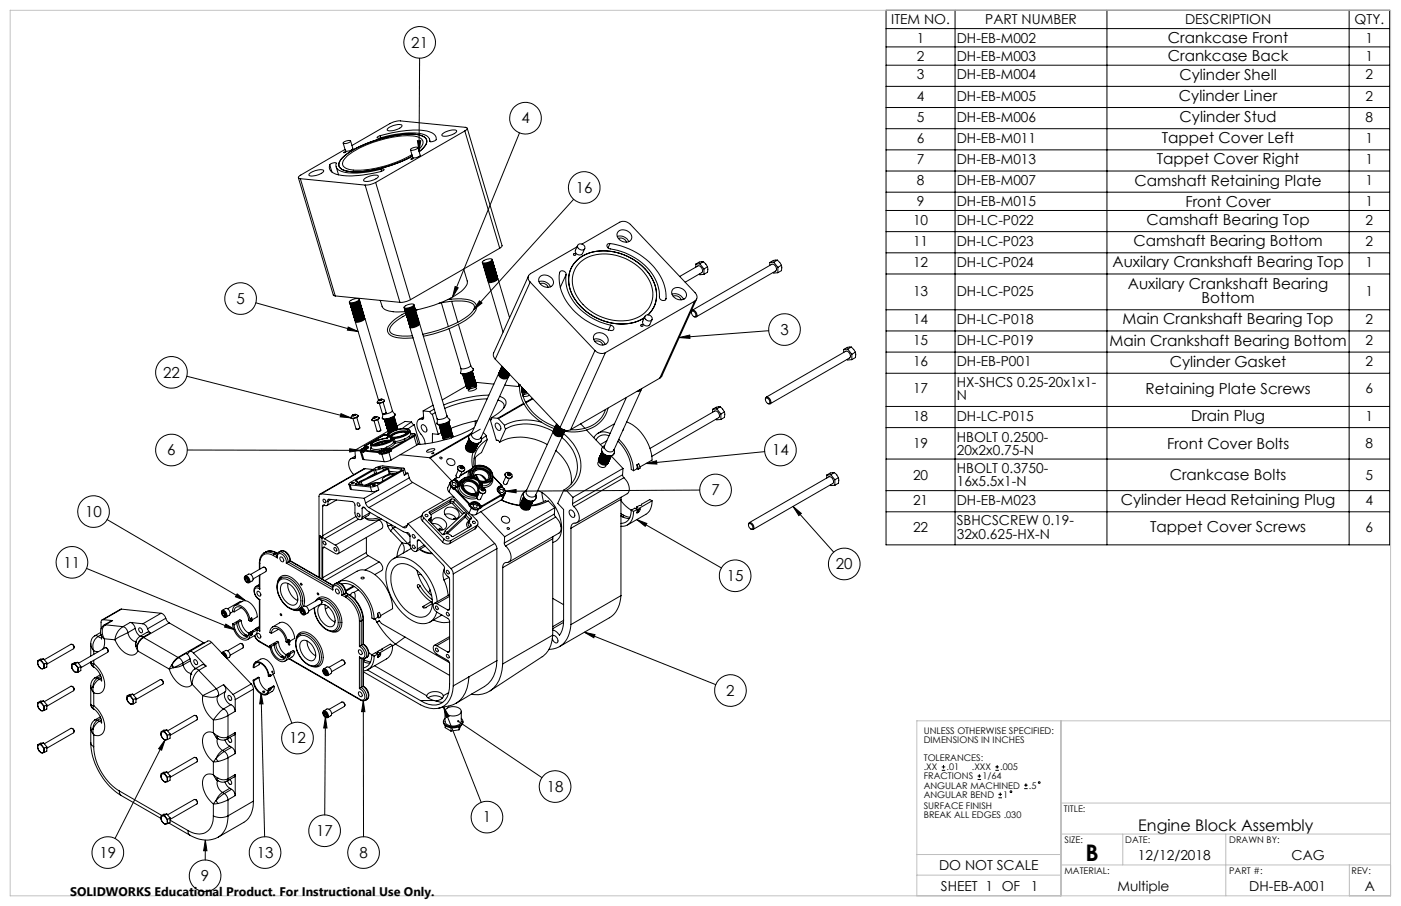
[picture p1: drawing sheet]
<svg xmlns="http://www.w3.org/2000/svg" width="432mm" height="279mm" viewBox="0 0 432 279" stroke-linecap="round" stroke-linejoin="round" font-family="sans-serif">
<defs><g id="words">
<text font-size="7.1" x="334.6" y="265.5">B</text>
<text font-size="4.9" x="350.8" y="256.3">Engine Block Assembly</text>
<g font-size="4.7">
<text x="126.8" y="14.7">21</text>
<text x="360" y="13.3">Crankcase Front</text>
<text x="359.9" y="19">Crankcase Back</text>
<text x="363.5" y="24.6">Cylinder Shell</text>
<text x="363.4" y="31.1">Cylinder Liner</text>
<text x="160.7" y="38.1">4</text>
<text x="363.6" y="37.7">Cylinder Stud</text>
<text x="358.1" y="44.2">Tappet Cover Left</text>
<text x="356.5" y="50.7">Tappet Cover Right</text>
<text x="177.5" y="59.5">16</text>
<text x="349.7" y="57.2">Camshaft Retaining Plate</text>
<text x="365.4" y="63.8">Front Cover</text>
<text x="353.4" y="69.4">Camshaft Bearing Top</text>
<text x="349.3" y="75.9">Camshaft Bearing Bottom</text>
<text x="342.9" y="82.5">Auxilary Crankshaft Bearing Top</text>
<text x="347.6" y="89">Auxilary Crankshaft Bearing</text>
<text x="72.9" y="93.7">5</text>
<text x="370.3" y="93.5">Bottom</text>
<text x="346" y="100">Main Crankshaft Bearing Top</text>
<text x="240.5" y="103.3">3</text>
<text x="341.9" y="106.6">Main Crankshaft Bearing Bottom</text>
<text x="360.5" y="113.1">Cylinder Gasket</text>
<text x="50.3" y="116.5">22</text>
<text x="353.1" y="121.5">Retaining Plate Screws</text>
<text x="367.1" y="129.8">Drain Plug</text>
<text x="51.6" y="140.4">6</text>
<text x="238" y="140.4">14</text>
<text x="359.7" y="138.4">Front Cover Bolts</text>
<text x="360.5" y="148.1">Crankcase Bolts</text>
<text x="219.3" y="152.7">7</text>
<text x="345.4" y="155.8">Cylinder Head Retaining Plug</text>
<text x="26.3" y="159.4">10</text>
<text x="354.5" y="164.2">Tappet Cover Screws</text>
<text x="19.6" y="175">11</text>
<text x="224" y="179.2">15</text>
<text x="257.6" y="175.6">20</text>
<text x="223.9" y="214.6">2</text>
<text x="89.1" y="229.2">12</text>
<text x="168.5" y="244.2">18</text>
<text x="97.5" y="257.8">17</text>
<text x="148.8" y="253.6">1</text>
<text x="30.7" y="264.6">19</text>
<text x="79.1" y="264.6">13</text>
<text x="110.8" y="264.6">8</text>
<text x="61.9" y="271.7">9</text>
</g>
<g font-size="4.2">
<text x="274.7" y="7.5">ITEM NO.</text>
<text x="303.7" y="7.5">PART NUMBER</text>
<text x="365.2" y="7.5">DESCRIPTION</text>
<text x="417.5" y="7.5">QTY.</text>
<text x="282.6" y="13.1">1</text>
<text x="294.9" y="13.1">DH-EB-M002</text>
<text x="420.9" y="13.1">1</text>
<text x="282.6" y="18.8">2</text>
<text x="294.9" y="18.8">DH-EB-M003</text>
<text x="420.9" y="18.8">1</text>
<text x="282.6" y="24.5">3</text>
<text x="294.9" y="24.5">DH-EB-M004</text>
<text x="420.9" y="24.5">2</text>
<text x="282.6" y="31">4</text>
<text x="294.9" y="31">DH-EB-M005</text>
<text x="420.9" y="31">2</text>
<text x="282.6" y="37.5">5</text>
<text x="294.9" y="37.5">DH-EB-M006</text>
<text x="420.9" y="37.5">8</text>
<text x="282.6" y="44.1">6</text>
<text x="294.9" y="44.1">DH-EB-M011</text>
<text x="420.9" y="44.1">1</text>
<text x="282.6" y="50.6">7</text>
<text x="294.9" y="50.6">DH-EB-M013</text>
<text x="420.9" y="50.6">1</text>
<text x="282.6" y="57.1">8</text>
<text x="294.9" y="57.1">DH-EB-M007</text>
<text x="420.9" y="57.1">1</text>
<text x="282.6" y="63.6">9</text>
<text x="294.9" y="63.6">DH-EB-M015</text>
<text x="420.9" y="63.6">1</text>
<text x="281.4" y="69.3">10</text>
<text x="294.9" y="69.3">DH-LC-P022</text>
<text x="420.9" y="69.3">2</text>
<text x="281.4" y="75.8">11</text>
<text x="294.9" y="75.8">DH-LC-P023</text>
<text x="420.9" y="75.8">2</text>
<text x="281.4" y="82.3">12</text>
<text x="294.9" y="82.3">DH-LC-P024</text>
<text x="420.9" y="82.3">1</text>
<text x="281.4" y="91.1">13</text>
<text x="294.9" y="91.1">DH-LC-P025</text>
<text x="420.9" y="91.1">1</text>
<text x="281.4" y="99.9">14</text>
<text x="294.9" y="99.9">DH-LC-P018</text>
<text x="420.9" y="99.9">2</text>
<text x="281.4" y="106.4">15</text>
<text x="294.9" y="106.4">DH-LC-P019</text>
<text x="420.9" y="106.4">2</text>
<text x="281.4" y="113">16</text>
<text x="294.9" y="113">DH-EB-P001</text>
<text x="420.9" y="113">2</text>
<text x="294.9" y="119.3">HX-SHCS 0.25-20x1x1-</text>
<text x="281.4" y="121.3">17</text>
<text x="294.9" y="123.4">N</text>
<text x="420.9" y="121.3">6</text>
<text x="281.4" y="129.7">18</text>
<text x="294.9" y="129.7">DH-LC-P015</text>
<text x="420.9" y="129.7">1</text>
<text x="294.9" y="136.2">HBOLT 0.2500-</text>
<text x="281.4" y="138.2">19</text>
<text x="294.9" y="140.3">20x2x0.75-N</text>
<text x="420.9" y="138.2">8</text>
<text x="281.4" y="148">20</text>
<text x="294.9" y="145.9">HBOLT 0.3750-</text>
<text x="420.9" y="148">5</text>
<text x="281.4" y="155.7">21</text>
<text x="294.9" y="150">16x5.5x1-N</text>
<text x="294.9" y="155.7">DH-EB-M023</text>
<text x="420.9" y="155.7">4</text>
<text x="281.4" y="164.1">22</text>
<text x="294.9" y="162">SBHCSCREW 0.19-</text>
<text x="294.9" y="166.1">32x0.625-HX-N</text>
<text x="420.9" y="164.1">6</text>
<text x="289.4" y="268.2">DO NOT SCALE</text>
<text x="350.7" y="265.2">12/12/2018</text>
<text x="398.1" y="265.2">CAG</text>
<text x="290" y="274.6">SHEET 1 OF</text>
<text x="317.7" y="274.6">1</text>
<text x="344.4" y="274.7">Multiple</text>
<text x="385" y="274.7">DH-EB-A001</text>
<text x="420.7" y="274.7">A</text>
</g>
<text font-size="3.8" x="21.6" y="276.3">SOLIDWORKS Educational Product. For Instructional Use Only.</text>
<g font-size="2.8">
<text x="284.7" y="226.2">UNLESS OTHERWISE SPECIFIED:</text>
<text x="284.7" y="229.1">DIMENSIONS IN INCHES</text>
<text x="284.7" y="234.7">TOLERANCES:</text>
<text x="284.7" y="237.5">.XX</text>
<text x="291.7" y="237.5">.01</text>
<text x="299.5" y="237.5">.XXX</text>
<text x="308.3" y="237.5">.005</text>
<text x="284.7" y="240.4">FRACTIONS</text>
<text x="284.7" y="243.2">ANGULAR MACHINED</text>
<text x="302.8" y="240.4">1/64</text>
<text x="317.1" y="243.2">.5</text>
<text x="284.7" y="246">ANGULAR BEND</text>
<text x="284.7" y="249.5">SURFACE FINISH</text>
<text x="309.2" y="246">1</text>
<text x="327.9" y="250.4">TITLE:</text>
<text x="284.7" y="252.3">BREAK ALL EDGES .030</text>
<text x="328.1" y="259.9">SIZE:</text>
<text x="346.8" y="259.9">DATE:</text>
<text x="378.9" y="259.9">DRAWN BY:</text>
<text x="328.1" y="269.5">MATERIAL:</text>
<text x="378.9" y="269.5">PART #:</text>
<text x="416.5" y="269.5">REV:</text>
</g>
</g></defs>
<g fill="none" stroke="#000" stroke-width=".31">
<path d="M129.3 18l-.1 28.7M273.1 3.2h155.2v164.8h-155.2zM273.1 14.5h155.2M273.1 8.8h155.2M294.4 3.2v164.8M341.2 3.2v164.8M415.8 3.2v164.8M119.4 39.8l1-.7a3.8 3.8 0 0 1 3.5-.4 3.1 3.1 0 0 1-2.8 1.6h-1.4l-.4-.2zM144 39.5l10.8 36.3-.8 .8M273.1 20.1h155.2M273.1 26.6h155.2M273.1 33.2h155.2"/>
<path d="M273.1 39.7h155.2M92 54.8l10.7 36.2 .6 .3M92.6 55.1l19.9 2M92.6 55.1l10.7 36.2M95.4 53.6l1.3-.8a3.6 3.6 0 0 1 3.1-.2 4.1 4.1 0 0 1-4 1.7l-.6-.3zM101.6 50.8a1.71 1.71 0 0 1 2-.4 1.94 1.94 0 0 0 1.7 2.5 23 23 0 0 0 12.1-.7M101.6 50.8a2.25 2.25 0 0 0 2.1 3 28.4 28.4 0 0 0 14.6-1.4l.1-.2h-1M101.6 50.8l.7 2.3M103.6 51.4l.8 2.5M105.4 48.8a33.3 33.3 0 0 1 16.9-7.1 12.6 12.6 0 0 1 8.7 .7 1.92 1.92 0 0 1-.3 2.9l-1.5 1.5a4.2 4.2 0 0 0 2.3-3.7 5.3 5.3 0 0 0-5.1-1.8 37.3 37.3 0 0 0-20.4 6.9 2.62 2.62 0 0 0-1.2 3.5 8.1 8.1 0 0 0 6.1 1.3 41.6 41.6 0 0 0 16.2-4.8 37 37 0 0 1-20 4.6 2.61 2.61 0 0 1-2.7-2l.2-.7zM105.8 44l.4-.3a1.5 1.5 0 0 1 1.8-.1l-.3 .3a1.75 1.75 0 0 1-1.9 .2zM105.9 47l.7-.2-.5 .3z"/>
<path d="M106.4 46.1l-14 8.1-.4 .7 .6 .2M108.1 43.5l.7 2.4-1.3 .7-1-.1-.7-2.4M112.3 55.2l.2-.2a4.6 4.6 0 0 1 4.1-.7 3.1 3.1 0 0 1-2.8 1.6h-1.4l-.4-.3zM112.5 57.1l10.8 36.1M115.8 56.3l-1.7 .6-1.6 .2M115.8 56.3l10.7 36.1M117.2 41.8l-1 .6 1.1 .1a26.3 26.3 0 0 1 13.3-1l.9 .4 .7 .6 .2 1M117.2 41.8l1.2-.3a29.7 29.7 0 0 1 13.8-.9 2.42 2.42 0 0 1 2.2 2.5 1.94 1.94 0 0 1-2 .4M117.2 41.8l.2 .7M117.4 52.2l.2 .6M126.6 46l.4-.3a1.38 1.38 0 0 1 1.8-.1l-.3 .3a1.75 1.75 0 0 1-2 .2zM126.6 49l.8-.1z"/>
<path d="M128.7 43.4h1l-.5 3.3zM128.8 45.5l.7 2.4-.4 .4a1.97 1.97 0 0 1-1.9 .2l-.7-2.3M129 46.2a2.34 2.34 0 0 0 1-3.3 8.2 8.2 0 0 0-6.1-1 34.1 34.1 0 0 0-16.9 6.2 2.45 2.45 0 0 0-1.1 3.3 8.4 8.4 0 0 0 6.2 1 37 37 0 0 0 14.9-4.7M132.4 42.9l.2 .8M132.4 43.5v.1M136.4 41.3l.9-.6a3.8 3.8 0 0 1 3.4-.4 3.1 3.1 0 0 1-2.8 1.6l-1.4 .1-.3-.4zM143.3 40.4l.6-.6v-.4l-21.2-2.1-2.5 .8-11.7 6.8M143.3 40.4l-27.5 15.9M143.3 40.4l10.7 36.2M160.1 41l-20.6 50.6M273.1 46.2h155.2M273.1 52.7h155.2"/>
<path d="M273.1 59.3h155.2M154 76.6l-27.5 15.8M176.8 61.5l-30.9 34.1M177.8 76.1l-14.3 8.3a1.58 1.58 0 0 0-.1 2.6M178 75.7l-.7 1.5a1.25 1.25 0 0 0 .8 1.3 1.25 1.25 0 0 0 1.4-.3l.7-1.6M178.2 75.5a1.18 1.18 0 0 1 1.5-.1 1.18 1.18 0 0 1 .3 1.5 1.23 1.23 0 0 1-1.4-.1 1.23 1.23 0 0 1-.4-1.3zM179.4 75.3l11.6-6.8a2.82 2.82 0 0 1 3.3 .7l19.9 21.1a1.6 1.6 0 0 1-.1 2.6M188 75.1a.81 .81 0 0 0-1 .7 .81 .81 0 0 0 .8 .9 18.2 18.2 0 0 1 14.9 11.2l.5 1.8v1.9a1.07 1.07 0 0 0 .9 1.1 1.07 1.07 0 0 0 1.2-.7M188 75.1a20.8 20.8 0 0 1 16.5 12l.7 3 .1 1.9M188 75.1l-.6 1.3M190.3 72.9a2.86 2.86 0 0 1 3.5 1.6M190.6 71.4a2.57 2.57 0 0 1 2.7-.2 2.57 2.57 0 0 1 1.4 2.4 2.47 2.47 0 0 1-2.4 1.1 2.47 2.47 0 0 1-2-1.6l-.2-.8z"/>
<path d="M190.6 73.6a1.87 1.87 0 0 1 2.5 1.1M273.1 64.9h155.2M273.1 71.4h155.2M273.1 78h155.2M78.8 93.4l31.6 8.8M103.3 91.3l20 1.9M107.8 92.9l.4-.3a2.16 2.16 0 0 1 2.5-.2 2.93 2.93 0 0 1-3 .8zM108 94.4h.1M108.1 93.7h.1M108.2 94.2h.1M108.3 95.3h.1M108.4 94.6h.1"/>
<path d="M108.4 95.7v.1M108.5 95v.1M108.5 96.2h.1M108.7 95.5h.1M108.7 96.6v.1M108.8 95.9v.1M108.8 97v.1M108.9 96.4h.1M109 97.5h.1M109 96.8h.1M109.1 97.9v.1M109.3 97.7h.1"/>
<path d="M109.4 98.8v.1M109.4 98.1l-.1 .1M109.4 98.1v.1M109.5 99.3l7.2 24.1M109.6 98.6h.1M110.5 92.9l-1.2 .7-1 .1M110.6 92.7a2.28 2.28 0 0 1-2.5 1M110.7 92.6l.2 .3a2.74 2.74 0 0 1-3 1l.4-.2M110.7 93.2a2.2 2.2 0 0 1-2.4 1M110.7 92.4a2.69 2.69 0 0 1-2.9 1.2l-.1-.4M110.7 92.3l.1 .1M110.8 93.8a3.1 3.1 0 0 1-2.5 .8"/>
<path d="M110.8 93.1l.2 .2a2.77 2.77 0 0 1-3 1l.2-.2a3.2 3.2 0 0 0 2.5-.8M110.8 93.6a2.15 2.15 0 0 1-2.4 1M110.9 92.9a2.6 2.6 0 0 1-3 1M110.9 92.8v.1M110.9 93.6l.3 .2a2.77 2.77 0 0 1-3 1l.1-.2M110.9 94.1a2.18 2.18 0 0 1-2.4 .9M111 95.2a2.96 2.96 0 0 1-2.3 .7M111 93.2v.1a2.69 2.69 0 0 1-2.9 1.1M111.1 94l.2 .2a2.77 2.77 0 0 1-3 1l.1-.2a3.5 3.5 0 0 0 2.5-.8M111.1 94.5a2.2 2.2 0 0 1-2.4 1M111.1 93.8a2.55 2.55 0 0 1-2.9 1.1M111.2 93.7v.1"/>
<path d="M111.2 95.1l-.2 .1M111.2 94.4l.2 .3a2.68 2.68 0 0 1-3 1l.2-.2a3.2 3.2 0 0 0 2.5-.8M111.2 95a2.15 2.15 0 0 1-2.4 1M111.3 94.2a2.69 2.69 0 0 1-3 1.1M111.3 94.2h.1M111.3 95.5a3.1 3.1 0 0 1-2.5 .8M111.4 96.6l-1.1 .5-.9 .2M111.4 94.9l.1 .2a2.77 2.77 0 0 1-3 1l.2-.2M111.4 95.4a2.2 2.2 0 0 1-2.5 1M111.4 94.6a2.58 2.58 0 0 1-2.9 1.2M111.5 95.3l.2 .3a2.77 2.77 0 0 1-3 1l.2-.3M111.5 95.8a2.13 2.13 0 0 1-2.4 1"/>
<path d="M111.5 97a3.1 3.1 0 0 1-2.3 .7M111.5 95a2.51 2.51 0 0 1-2.9 1.2M111.6 96.4l-.2 .2M111.6 95.8l.2 .2a2.77 2.77 0 0 1-3 1l.2-.2a3.1 3.1 0 0 0 2.4-.8M111.6 96.3a2.2 2.2 0 0 1-2.4 1M111.7 95.5a2.61 2.61 0 0 1-3 1.2M111.7 95.5h.1M111.7 96.9l-.2 .1M111.8 96.2l.1 .2a2.74 2.74 0 0 1-2.9 1l.3-.1M111.8 96.8a2.2 2.2 0 0 1-2.5 .9M111.8 95.9v.1a2.62 2.62 0 0 1-2.9 1.1M111.8 97.3v.1a3.1 3.1 0 0 1-2.4 .7"/>
<path d="M111.9 98.4a2.91 2.91 0 0 1-2.3 .6M111.9 96.7l.2 .2a2.77 2.77 0 0 1-3 1l.2-.2M111.9 97.2a2.15 2.15 0 0 1-2.4 1M111.9 96.4a2.76 2.76 0 0 1-2.9 1.1M111.9 96.4h.1M112 97.8l-.2 .1M112 97.1l.2 .2a2.77 2.77 0 0 1-3 1l.1-.1M112 97.6a2.18 2.18 0 0 1-2.4 1M112.1 96.8a2.58 2.58 0 0 1-3 1.2M112.1 98.2l-.2 .2M112.1 97.5l.3 .3a2.77 2.77 0 0 1-3 1l.1-.2a2.62 2.62 0 0 0 2.3-.7M112.1 98.1a2.25 2.25 0 0 1-2.4 .9"/>
<path d="M112.2 97.3a2.49 2.49 0 0 1-3 1.1M112.3 98l.2 .2a2.74 2.74 0 0 1-3 1l.1-.2M112.3 97.7v.1a2.69 2.69 0 0 1-2.9 1.1M112.5 98.1l8.4 28.5M117.2 92.6l.6 1.8a2.82 2.82 0 0 0 2.7 1.6l4.4 .1M124.6 94.6l.7-.5a2.03 2.03 0 0 1 2.3-.1 2.97 2.97 0 0 1-3.1 .9zM124.7 95.6l.1 .1M124.9 96.1h.1M125 95.4h.1M125 96.4l-.7 .4a8.7 8.7 0 0 0-4.9 4.8 2.59 2.59 0 0 0 2.7 2.5l2.1 .2 3.1-.1M125.1 95.8h.1M125.2 96.9v.1"/>
<path d="M125.2 97l-.6 .4a7.8 7.8 0 0 0-4.5 4.3 1.96 1.96 0 0 0 2.1 1.7l1.8 .2 3.1-.1M125.2 96.2v.1M125.3 97.4h.1M125.3 96.7h.1M125.5 97.2h.1M125.6 98.3h.1M125.7 98.7v.1M125.8 98v.1M125.8 99.2h.1M125.9 98.5h.1M126 98.9v.1M126.1 99.3l-.1 .1"/>
<path d="M126.2 99.4h.1M126.3 99.8h.1M126.5 92.4l-1.2 .6-2 .2M127.4 94.4a2.2 2.2 0 0 1-2.4 1M127.5 95l-.2 .1a3 3 0 0 1-2.3 .7M127.6 94.3l.1 .2a2.77 2.77 0 0 1-3 1l.2-.1a3.2 3.2 0 0 0 2.5-.9M127.6 93.9v.2a2.69 2.69 0 0 1-2.9 1.1l-.2-.4M127.6 94.9a2.2 2.2 0 0 1-2.5 .9M127.7 94.8l.2 .2a2.77 2.77 0 0 1-3 1l.2-.2M127.7 95.3a2.18 2.18 0 0 1-2.4 1M127.7 96.5a2.67 2.67 0 0 1-2.3 .6l-.1 .1M127.7 94.5a2.51 2.51 0 0 1-2.9 1.1"/>
<path d="M127.8 95.9l-.1 .1a3.1 3.1 0 0 1-2.4 .7M127.8 95.2l.2 .3a2.77 2.77 0 0 1-3 .9l.2-.2a3.1 3.1 0 0 0 2.4-.8M127.8 95.7a2.15 2.15 0 0 1-2.4 1M127.8 95a2.68 2.68 0 0 1-2.9 1.1M127.9 94.9v.1M127.9 96.3l-.2 .2M128 95.6l.1 .3a2.74 2.74 0 0 1-2.9 1l.1-.2M128 96.2a2.2 2.2 0 0 1-2.5 1M128 96.8a3.1 3.1 0 0 1-2.4 .8M128 95.4a2.66 2.66 0 0 1-3 1.1M128.1 96.1l.2 .2a2.77 2.77 0 0 1-3 1l.1-.1M128.1 96.7a2.2 2.2 0 0 1-2.4 .9"/>
<path d="M128.1 95.9a2.62 2.62 0 0 1-2.9 1.1M128.1 95.8l.1 .1M128.2 97.2l-1.3 .7-1 .1M128.2 96.6l.2 .2a2.77 2.77 0 0 1-3 1l.2-.2M128.2 97.1a2.18 2.18 0 0 1-2.4 .9M128.2 98.2a2.96 2.96 0 0 1-2.3 .7M128.3 96.3a2.63 2.63 0 0 1-3 1.1M128.3 97.6l-.2 .2M128.3 97l.3 .2a2.77 2.77 0 0 1-3 1l.3-.1M128.3 97.5a2.2 2.2 0 0 1-2.4 1M128.4 96.8a2.55 2.55 0 0 1-3 1.1M128.4 96.7v.1"/>
<path d="M128.4 98.1l-.1 .1M128.5 97.4l.2 .3a2.74 2.74 0 0 1-3 1l.1-.2a3 3 0 0 0 2.3-.7M128.5 98a2.15 2.15 0 0 1-2.5 1M128.5 97.2a2.62 2.62 0 0 1-2.9 1.1M128.5 97.2h.1M128.6 98.6l-.2 .1a2.71 2.71 0 0 1-2.3 .6M128.6 99.6l-1 .5-1 .2M128.6 97.9l.2 .2a2.77 2.77 0 0 1-3 1l.2-.2M128.6 98.4a2.2 2.2 0 0 1-2.4 1M128.7 97.6a2.69 2.69 0 0 1-3 1.2M128.7 99l-.2 .2M128.7 98.3l.2 .3a2.77 2.77 0 0 1-3 1l.1-.2"/>
<path d="M128.7 98.9a2.18 2.18 0 0 1-2.4 .9M128.7 95.5l-.6 .2M128.8 98a2.51 2.51 0 0 1-2.9 1.2M128.8 99.4l-.1 .2M128.9 98.8l.2 .2a2.88 2.88 0 0 1-3 1l.1-.2a3 3 0 0 0 2.3-.6M128.9 99.3a2.21 2.21 0 0 1-2.5 1M128.9 98.5a2.61 2.61 0 0 1-2.9 1.2l-.1-.1M129 99.9a3.2 3.2 0 0 1-2.5 .8M129 99.2l.2 .2a2.74 2.74 0 0 1-3 1l.2-.2M129 99.8a2.2 2.2 0 0 1-2.4 .9M129 98.9v.1a2.69 2.69 0 0 1-2.9 1.1M129.2 99.7l.1 .2a2.77 2.77 0 0 1-3 1l.1-.1"/>
<path d="M129.2 99.4a2.62 2.62 0 0 1-2.9 1.1M129.2 99.4h.1M129.3 99.8l8.5 28.5M135.3 93.5l1.5-.3a14.5 14.5 0 0 1 8.9 .5 1.6 1.6 0 0 1-.3 2.6 30.9 30.9 0 0 1-15.1 6.8M136 93.4l2.2 7.3M137.9 92.4a13.1 13.1 0 0 1 8.2 .8 2.2 2.2 0 0 1 0 3.4 28.3 28.3 0 0 1-13.5 6.6l-2.1 .5M138.9 91.9l.1 .4M139.2 92.9l1.9 6.5M140.3 88.4l.9 .4-1.7 2.8zM142.9 83l1.1 3.6a4.8 4.8 0 0 1-3.1 4.1 38.4 38.4 0 0 1-13 5M147.8 92.8l.8 .7-2.7 2.1zM148.7 80.6l.7-.4a2.47 2.47 0 0 1 2.3-.2 2.71 2.71 0 0 1-3 .9z"/>
<path d="M149 82.1v.1M149.1 81.4v.1M149.2 81.9h.1M149.4 82.3h.1M149.4 83.5h.1M149.5 83.9l.1 .1M149.7 84.3v.1M149.8 83.6v.1M149.8 84.1h.3M149.8 84.8h.1M150 85.2v.1M150 84.6h.1"/>
<path d="M150.1 85.7h.1M150.1 85h.1M150.3 85.4v.1M150.4 86.6h.1M150.4 85.9h.1M150.5 87l4.5 15.4M151.5 80.6l-.8 .5-1.4 .4M151.6 80.5a2.2 2.2 0 0 1-2.5 1M151.6 81.1l-.2 .1a2.96 2.96 0 0 1-2.2 .7M151.7 80.4l.2 .2a2.85 2.85 0 0 1-3 1l.4-.1M151.7 80.9a2.2 2.2 0 0 1-2.4 1M151.7 80l.1 .2"/>
<path d="M151.7 80.2a2.69 2.69 0 0 1-2.9 1.1l-.1-.4M151.8 80.8l.2 .3a2.77 2.77 0 0 1-3 1l.2-.3M151.8 81.4a2.18 2.18 0 0 1-2.4 .9M151.9 80.5a2.6 2.6 0 0 1-3 1.2M151.9 82h-.1a2.99 2.99 0 0 1-2.4 .8h-.1M151.9 81.3l.3 .2a2.77 2.77 0 0 1-3 1l.1-.2a3.1 3.1 0 0 0 2.5-.8M151.9 81.8a2.14 2.14 0 0 1-2.4 1M152 81.1a2.53 2.53 0 0 1-2.9 1.1M152 81h.1M152.1 81.7l.2 .3a2.74 2.74 0 0 1-3 .9l.1-.1M152.1 82.3a2.2 2.2 0 0 1-2.5 .9v.1M152.1 81.5a2.6 2.6 0 0 1-2.9 1"/>
<path d="M152.1 81.4l.1 .1M152.2 82.2l.2 .2a2.77 2.77 0 0 1-3 1l.2-.2a3.3 3.3 0 0 0 2.4-.8M152.2 82.7a2.2 2.2 0 0 1-2.4 1M152.3 82a2.6 2.6 0 0 1-3 1M152.3 81.9v.1M152.3 83.3l-1.2 .7-1 .1M152.3 82.6l.2 .2a2.72 2.72 0 0 1-3 1.1l.2-.3a3.1 3.1 0 0 0 2.5-.8M152.3 83.1a2.26 2.26 0 0 1-2.4 1M152.4 82.4a2.69 2.69 0 0 1-2.9 1.1M152.4 82.3v.1M152.5 83l.2 .3a2.77 2.77 0 0 1-3 1l.2-.2M152.5 83.6a2.2 2.2 0 0 1-2.5 1"/>
<path d="M152.5 82.8a2.59 2.59 0 0 1-2.9 1.2M152.5 82.8h.1M152.6 84.2l-.2 .1M152.6 83.5l.2 .2a2.74 2.74 0 0 1-3 1l.2-.2a3.1 3.1 0 0 0 2.4-.8M152.6 84a2.15 2.15 0 0 1-2.4 1M152.6 83.3a2.55 2.55 0 0 1-2.9 1.1M152.6 83.2l.1 .1M152.7 84.6l-.2 .2a2.96 2.96 0 0 1-2.3 .6M152.8 84l.1 .2a2.77 2.77 0 0 1-3 1l.2-.2a2.91 2.91 0 0 0 2.3-.7M152.8 85.7l-1.1 .5-1 .1M152.8 84.5a2.2 2.2 0 0 1-2.5 .9M152.8 83.7a2.69 2.69 0 0 1-2.9 1.1"/>
<path d="M152.8 83.6v.1M152.9 84.4l.2 .2a2.77 2.77 0 0 1-3 1l.1-.2M152.9 84.9a2.18 2.18 0 0 1-2.4 1M152.9 86.1a2.67 2.67 0 0 1-2.3 .6M152.9 84.1a2.51 2.51 0 0 1-2.9 1.2M153 85.5l-.2 .2M153 84.8l.2 .3a2.72 2.72 0 0 1-3 1l.2-.2a3.1 3.1 0 0 0 2.4-.8M153 85.4a2.18 2.18 0 0 1-2.4 .9M153 84.6a2.59 2.59 0 0 1-2.9 1.1M153.1 84.6h.1M153.1 85.9l-.2 .2M153.1 85.3l.2 .2a2.74 2.74 0 0 1-2.9 1l.3-.1"/>
<path d="M153.1 85.8a2.36 2.36 0 0 1-2.4 1M153.2 85v.1a2.6 2.6 0 0 1-3 1M153.3 85.7l.2 .3a2.77 2.77 0 0 1-3 1l.1-.3M153.3 85.5a2.62 2.62 0 0 1-2.9 1.1M153.3 85.4l.1 .1M153.5 85.9l3.6 12.1M162.9 85.1l-10.8 23.9-.1 .7 .6 1.1M163.4 87l20 21.1M163.4 87l-10.8 23.8M166.1 86.9a2.86 2.86 0 0 1 3.6 1.6M166.5 85.3a2.58 2.58 0 0 1 2.7-.1 2.58 2.58 0 0 1 1.3 2.3 2.47 2.47 0 0 1-2.3 1.1 2.47 2.47 0 0 1-2-1.6l-.2-.7zM166.5 87.5a1.87 1.87 0 0 1 2.4 1.1"/>
<path d="M174.5 84.7a13.6 13.6 0 0 0 7.2 12.9l3.2 1.7 3.3 1M174.5 84.7a1.08 1.08 0 0 0-.8-1.1 1.08 1.08 0 0 0-1.2 .5 15 15 0 0 0 6.8 13.8 19.3 19.3 0 0 0 9.5 4 .85 .85 0 0 0 .4-1 .85 .85 0 0 0-1-.6M174.5 84.7l-1.8 3.9M178 80.1a9.4 9.4 0 0 0-.2 13.1 17.2 17.2 0 0 0 19.2 5.7l1.6-.9a15.4 15.4 0 0 1-16.6-1 12.7 12.7 0 0 1-6.6-12.3 9.6 9.6 0 0 1 9.3-7.3 17.2 17.2 0 0 1 17.1 10.4 8.5 8.5 0 0 1-2.1 9.3 9 9 0 0 0 1-11.8 17.3 17.3 0 0 0-19.6-7.1l-1.7 .8zM179 80.7a13.7 13.7 0 0 1 15.7 .1 12.2 12.2 0 0 1 6.5 10.8 8.7 8.7 0 0 1-9.3 7.4 15.3 15.3 0 0 1-15.3-10.8 7.7 7.7 0 0 1 2.4-7.5zM198.8 97.5l-.7 1.6a1.25 1.25 0 0 0 .7 1.3 1.25 1.25 0 0 0 1.5-.3l.7-1.6M198.9 97.3a1.26 1.26 0 0 1 1.5 0 1.26 1.26 0 0 1 .5 1.4 1.22 1.22 0 0 1-1.5 .1 1.22 1.22 0 0 1-.5-1.5zM205.3 92l-.2 .5M207.1 90.7a2.8 2.8 0 0 1 3.5 1.6M207.4 89.1a2.6 2.6 0 0 1 2.8-.1 2.6 2.6 0 0 1 1.3 2.4 2.49 2.49 0 0 1-4.3-.6l-.2-.7zM207.5 91.3a1.87 1.87 0 0 1 2.4 1.2M209.5 85.3l5.6-3.3a1.34 1.34 0 0 1 1.2 2.1l-5.1 2.9"/>
<path d="M213.1 96.4a.68 .68 0 0 1 .6-.8 .68 .68 0 0 1 .8 .6 .86 .86 0 0 1 .4 .9 .86 .86 0 0 1-.7 .7l-.4-.2M213.3 96a1 1 0 0 1 1 .5 1 1 0 0 1-.1 1.1 1.17 1.17 0 0 1-.9-1.6zM213.4 95.7l24.5-14.2a1.38 1.38 0 0 1 1.2 2.1l-24.5 14.1M214.1 92.9l-27.5 15.9M214.1 92.9l-10.8 23.7M214.5 81.5v.9M214.7 92.2l-10.7 23.8-.7 .6M215.5 84.5l.2 .2 1.3-.1M215.7 81.4l-1.2 .1M215.7 81.4l1.3 1.5M216.8 80.7l1.3 1.6M216.8 80.7l-1.3 .1-1 .7"/>
<path d="M216.8 80.7l-1.1 .7M217 82.9v1.7M218.1 82.3v1.7l-1.1 .6M218.1 82.3l-1.1 .6M237.2 81v.9M238.3 84l.2 .2 1.2-.1M238.5 80.9l-1.3 .1M238.5 80.9l1.2 1.5M239.6 80.2l1.2 1.6M239.6 80.2l-1.3 .1-1.1 .7M239.6 80.2l-1.1 .7M239.7 82.4v1.7"/>
<path d="M240.8 81.8v1.7l-1.1 .6M240.8 81.8l-1.1 .6M273.1 84.5h155.2M273.1 95.5h155.2M57.6 116l50.6 12.9M107.3 100.9l3.1 1.3-3.3-.4zM126.1 100v.1M126.2 100.5h.1M126.3 100.9l8.4 28.3M126.4 100.3h.2M126.5 100.7l-.1 .1M126.5 100.7h.1"/>
<path d="M138.4 101.4l3.6 12.2M141.3 100l3.8 12.7M142 115.1l.1 .1M142 113.6v1.3a1.47 1.47 0 0 0 1.9 .2 2.24 2.24 0 0 0 2-1.3l-.1-.1M142.6 115.5h.1M142.8 116.3v.1M142.9 115.4v.2l-.3-.1M142.9 115.6v.1M143 116.8h.1M143.1 116.1h.1M143.1 117.2v.1M143.1 116.5l.2 .1"/>
<path d="M143.2 116.5l-.2 .2a2.79 2.79 0 0 0 2.9-.9l-.1-.3a3.2 3.2 0 0 1-2.4 1.1M143.2 116.6h.1M143.2 117h.3M143.6 117.9h.1M143.6 119l.1 .1M143.7 118.3l.2 .1M143.7 118.3v.1M143.7 119.1l-7.4 4.2M143.8 118.8h.1M143.9 119.2a3.7 3.7 0 0 0 2.8-.9l.1 .2a2.98 2.98 0 0 1-3 .9zM144 119.2h.1M145.1 112.7l.7 1"/>
<path d="M145.1 112.7a2.82 2.82 0 0 1-3.1 .9M145.3 114.8a3 3 0 0 1-2.5 .8M145.3 114.8l.3-.1a2.02 2.02 0 0 1-2.1 1.3h-.7l.1-.4M145.4 114.8a2.34 2.34 0 0 1-2.5 .9M145.5 115.2a2.44 2.44 0 0 1-2.4 .9M145.6 114.5a2.88 2.88 0 0 1-3 1M145.6 115.1l-.2 .3a3.1 3.1 0 0 1-2.4 .7M145.6 115l.2 .1a2.46 2.46 0 0 1-3 1.2l.2-.2M145.6 115.6a2.34 2.34 0 0 1-2.4 1M145.7 114.8a2.5 2.5 0 0 1-3 1.1M145.7 116.2a2.93 2.93 0 0 1-2.2 .8M145.7 114.8h.1"/>
<path d="M145.8 113.7l.1 .4M145.8 115.3a2.74 2.74 0 0 1-2.9 1.1M145.8 115.2v.1M145.9 116l-.2 .2M145.9 114.1a4 4 0 0 1-3.8 1.1M145.9 116h.1a2.53 2.53 0 0 1-2.9 1.2l.1-.2a2.48 2.48 0 0 0 2.6-.9M145.9 116.5a2.22 2.22 0 0 1-2.5 .9M145.9 115.7a2.69 2.69 0 0 1-2.9 1.1M145.9 115.7h.1M146 116.5h-.1a2.94 2.94 0 0 1-2.3 .9M146 116.4l.2 .3a2.98 2.98 0 0 1-3 .9l.4-.1M146 117a2.44 2.44 0 0 1-2.4 .9"/>
<path d="M146.1 116.1a2.45 2.45 0 0 1-2.9 1.2M146.2 116.9l-.2 .1a3.1 3.1 0 0 1-2.5 .9M146.2 116.8l.1 .1a2.51 2.51 0 0 1-2.9 1.3l.1-.4M146.2 117.4a2.34 2.34 0 0 1-2.5 1M146.2 119.5l.7 .1a2.15 2.15 0 0 1-2.6 .8l.6-.5M146.2 118l-.9 .5-1.5 .2M146.2 116.6a2.62 2.62 0 0 1-3 1.1M146.2 116.6h.1M146.3 117.3l-.1 .1a2.95 2.95 0 0 1-2.3 1M146.3 117.3l.1 .1a2.46 2.46 0 0 1-2.9 1.1l.2-.2M146.3 117.9a2.34 2.34 0 0 1-2.4 .9M146.3 117.1a2.55 2.55 0 0 1-2.9 1"/>
<path d="M146.3 117l.1 .1M146.4 117.8l-.2 .1M146.4 119.4l-.3 .2a2.29 2.29 0 0 1-2.2 .1l-.1-.2M146.4 117.7l.2 .1a2.49 2.49 0 0 1-2.9 1.3l.1-.4M146.4 118.3a2.42 2.42 0 0 1-2.4 .9M146.5 117.4a2.74 2.74 0 0 1-3 1.2M146.6 118.7l-.3 .4M146.6 117.9l5.6 .6M146.6 117.9a2.52 2.52 0 0 1-2.9 1.2M146.7 118.7l-.2 .2M146.7 118.6l.2 .3-.5 .5M146.7 118.4l-.4 .6 .1 .4"/>
<path d="M146.8 118.3v.1M146.9 118.8v.1M146.9 118.9l-.5 .5M152.6 110.8l20 21M153.7 115.1l-8.3 18.5M153.8 114.9a1.57 1.57 0 0 0 1 1.9 1.57 1.57 0 0 0 1.9-.7M153.9 114.8a1.64 1.64 0 0 0 1 1.7 1.64 1.64 0 0 0 1.9-.5M153.9 114.8h-.1M154 114.6a1.57 1.57 0 0 0 .9 1.9 1.57 1.57 0 0 0 1.9-.6M154 114.5a1.6 1.6 0 0 0 1 1.7 1.6 1.6 0 0 0 1.9-.5M154 114.5h.1M154.1 114.3a1.59 1.59 0 0 0 .8 1.9 1.59 1.59 0 0 0 2-.4l.1-.2"/>
<path d="M154.1 114.2h.1M154.2 114.1a1.61 1.61 0 0 0 .9 1.8 1.61 1.61 0 0 0 2-.5 1.65 1.65 0 0 1-2 .5 1.65 1.65 0 0 1-1-1.7M154.3 113.9a1.64 1.64 0 0 0 .8 1.7 1.64 1.64 0 0 0 1.9-.2M154.4 113.7a1.59 1.59 0 0 0 .7 1.8 1.59 1.59 0 0 0 1.9-.1M154.5 113.5a1.58 1.58 0 0 0 .6 1.7 1.58 1.58 0 0 0 1.8 .1 1.62 1.62 0 0 1-1.8-.1 1.62 1.62 0 0 1-.7-1.6M154.5 113.3h.1a1.6 1.6 0 0 0 2.1 1.8M154.7 113.2a1.53 1.53 0 0 0 .4 1.6 1.53 1.53 0 0 0 1.6 .3M154.7 113.1a1.61 1.61 0 0 0 1.8 1.8M154.7 113v.1M154.8 113a1.44 1.44 0 0 0 1.4 1.5M155.5 118.8l4.6 .4v.2M155.7 114l-.8-.8 .9 .9"/>
<path d="M156.2 114.6a1.62 1.62 0 0 1-1.5-1.6 1.53 1.53 0 0 0 1.8 1.8M156.7 116.2l-8.4 18.7M157 115.6v.1M159.8 118.5l.3 .1M159.8 118.4l.2 .2M159.9 118.9l.2 .2M160.1 118.6h.1M160.1 118.6l-.2 .3 .2 .1M160.2 118.7a13.3 13.3 0 0 0 7.1 11.8l3.6 1.7M160.8 119.3a14.2 14.2 0 0 0 10.4 12.3M160.8 119.9h.5l-.5 .1M160.9 119.5h.1"/>
<path d="M161 119.6h-.2M161.1 119.7h-.3M161.4 120h-.6M183 104.6a2.86 2.86 0 0 1 3.5 1.7M183.3 103.1a2.6 2.6 0 0 1 2.8-.2 2.6 2.6 0 0 1 1.3 2.4 2.49 2.49 0 0 1-2.7 1 2.49 2.49 0 0 1-1.8-2.3zM183.3 105.3a1.89 1.89 0 0 1 2.5 1.1M183.4 108.1a2.76 2.76 0 0 0 3.2 .7M183.4 108.1l-10.8 23.7M186.6 108.8l-10.7 23.7M188.2 100.3l-.7 1.5M197.8 119.9l-.4 .4-.7 .1M197.8 119.8l-.4 .5-.7 .2"/>
<path d="M203.3 116.6l-27.4 15.9M209.3 104.1l3.3-.8 .1 1.1zM236.9 102l-27.6 2.1M260 107.8v.9M261.1 110.8l.2 .2 1.2-.1M261.3 107.7l-1.3 .1M261.3 107.7l1.2 1.6M262.4 107l1.2 1.6M262.4 107l-1.3 .1-1.1 .7M262.4 107l-1.1 .7M262.5 109.3v1.6M263.6 108.6v1.7l-1.1 .6"/>
<path d="M263.6 108.6l-1.1 .7M273.1 102.1h155.2M273.1 108.6h155.2M273.1 115.1h155.2M57.7 138.8l53.4 .1M105.1 127.6l3.1 1.3-3.4-.3zM107.8 138.4l3.3 .5-3.3 .5zM108.2 128.8v.1M108.6 128.1a.6 .6 0 0 1 1-.1 .55 .55 0 0 1-.5 .3 .55 .55 0 0 1-.5-.2zM108.8 128l.1 .2M109.3 127.8l.2 .1-.5 .3h-.3l.1-.2M109.3 127.8l-.5 .2"/>
<path d="M109.3 127.8v.3M109.4 138.9l.1 2.2-.4 .3M109.4 138.9l1.7 .1M109.5 127.8l.8 .3a1.59 1.59 0 0 1-2.1 .6l.5-.7M110 128.7l.9 3.2-.4 .4h-.8l-.9-3.2M110.3 128.2a1.7 1.7 0 0 1-2.1 .7M110.9 132l-.6 .4-.5-.1M111.1 139.2l.7 2.4 .3 .1M111.4 139.4l.6 .1M111.4 139.4l.7 2.3M111.5 139.1l-.1 .3M111.5 139.1l.6 .1"/>
<path d="M111.6 138.5l-.5 .5v.3l.3 .1M111.6 138.5h.1M111.6 138.5l-.4 .4 .3 .2M112.1 139.1l.1 .1M112.1 139.2l-.1 .3M112.1 139.1h.1M112.2 139.2h-.1M112.2 139.1l-.2 .4M112.2 138.1l-.6 .4M112.2 139.1l4.5 .5M112.3 138.9l-.2 .2M112.3 138.9h.1"/>
<path d="M112.3 138.1h-.1M112.3 138.1h.7M112.3 138.1l-.7 .4M112.3 137.8l-.1 .3M112.3 138.9l-.1 .2M112.3 137.8h.1M112.3 138.9l4.5 .4M112.4 137.8l-.1 .3M112.4 137.8l.6 .1M112.4 137.6l-.1 .2M112.4 137.5v.3M112.4 137.5v.1"/>
<path d="M112.4 137.5l.7 .1M112.9 138.5l-.6-.1-.6 .4h.6M113 138.1l.3 .2M113 137.9l.5 .1-.5 .4M113 137.9v.2M113 138.4l-.7 .5M113.1 137.6l.5 .3-.6 .5M113.1 137.6l-.1 .3M114.2 137.3a1.56 1.56 0 0 0 2.3 1.3l1-.2M114.4 137.9a.67 .67 0 0 0-.1 .9 .67 .67 0 0 0 .8 .3l2.5-.2M114.6 136.6l-.4 .7M115 128.8h.1a.62 .62 0 0 1 1-.1l-.7 .2z"/>
<path d="M115.3 128.7l.1 .2M115.7 128.5l.3 .1-.5 .3-.3-.1 .1-.1M115.7 128.5l-.4 .2M115.7 128.5l.1 .3M116 128.4l.8 .4a1.63 1.63 0 0 1-2.1 .6l.5-.7M116.4 129.4l1 3.2-.4 .3-.8 .1-.9-3.2M116.7 139.6l.4 .4M116.7 123.4a.65 .65 0 0 1 1.1-.1 .59 .59 0 0 1-1.1 .1zM116.8 123.3l-.2 .2a.4 .4 0 0 0-.3 .4 .4 .4 0 0 0 .3 .4h.2a1.61 1.61 0 0 0 1.6-.9M116.8 139.3l-.1 .3M116.8 139.3l.2 .2M116.8 128.8a1.64 1.64 0 0 1-2.2 .7"/>
<path d="M116.9 124.4l1 3.2M116.9 123.3l.1 .2M117 139.5l-.3 .1M117 139.5l.2 .2M117.1 140l.6 .1M117.2 139.7l-.1 .3M117.2 139.7l.6 .1M117.4 132.7l-.6 .4-.5-.1M117.4 123.2h.3l-.6 .3h-.3l.1-.2M117.4 123.2l-.5 .1M117.4 123.2v.2M117.5 138.9l.2 .2"/>
<path d="M117.5 138.4l.1 .5M117.5 138.9l-.7 .4M117.6 123.1l.8 .3M117.6 138.9h-.1M117.7 139.1l.2 .2M117.7 139.1l-.7 .4M117.8 139.8l-.1 .3M117.9 127.6l-.1 1.3a3.6 3.6 0 0 0 4-1.2l-.1-.1M117.9 139.3l-.7 .4M118.1 124l.9 3.3-.6 .3h-.5M118.2 139.3a.69 .69 0 0 1 1.1-.1 .69 .69 0 0 1-1.1 .1zM118.2 138.4h-.7"/>
<path d="M118.2 138.4v.3M118.2 138.7l-.6 .2M118.2 138.7l.1 .1M118.3 138.8l-.6 .3M118.4 134.1h.1M118.4 134.1l-6 3.5M118.4 134.1l.8 .1M118.5 123.5a1.7 1.7 0 0 1-2.2 .7v-.1M118.6 138.3l-.4 .1M118.6 138.3l.1 .2M118.7 130.3h.1M118.7 138.5l.1 .2"/>
<path d="M118.7 138.5l-.5 .2M118.8 138.7l-.5 .1M118.8 129.6h.1M118.9 130.7v.1M118.9 130v.1M119 130.5h.2M119 127.3l-.5 .4-.6-.1M119 130.5h.1M119.1 134.2h.1M119.1 134.2h.4M119.1 137.9l-.5 .4M119.1 137.9l.2 .4"/>
<path d="M119.2 134.2h.3M119.2 135.1l-2.6 .6a2.36 2.36 0 0 0-2.2 1.4 9.3 9.3 0 0 0 6.5-1.6M119.2 135.1v.1M119.2 135.2l-1.9 .4a3.4 3.4 0 0 0-2.5 1.3 7.1 7.1 0 0 0 5.7-1.4M119.3 131.4h.1M119.3 138.3h.5M119.3 138.3l-.6 .2M119.4 132.5h.1M119.4 133.9l-.3 .3M119.5 134.8l-.3 .3M119.5 134.7l-.3 .5M119.5 134.7h.1"/>
<path d="M119.5 134.7l.7 .2 .3 .3M119.5 131.8h.1M119.5 134.7v.1M119.5 133.9h-.1M119.5 133h.1M119.5 133.9l-.4 .3M119.6 134.4a2.88 2.88 0 0 1 2.5-1.9l.5-.1a3.6 3.6 0 0 1 3.4 .2 2.16 2.16 0 0 1-1.9 1.8l-1.5 .5-2 .1M119.6 134.4l-.1 .3M119.6 134.4l.5 .2M119.6 133l-10.2 5.9M119.6 133.4l.1 .4-.3 .1M119.6 138.9l-1.7 .4"/>
<path d="M119.6 138.9h.7M119.7 139.3l-1.9 .5M119.7 139.3l.1 .2M119.7 132.7h.1M119.7 133.8l-.2 .1M119.7 138.6l-.1 .3M119.7 138.6l-.9 .1M119.7 138.6l.7 .1M119.8 136.1l-1.8 .2-2.2 .9M119.8 133.1l-.1 .4h.4l-.6 .7-.1 .5M119.8 138.3l-.1 .3M119.8 138.3l.7 .1"/>
<path d="M119.8 139.5l-2.1 .6M119.8 133.1v.1M119.8 139.5l.7 2.4M119.9 133.2l.5 .1M120 136l-2.1 .2-2.4 1M120.1 134.6l-.1-.2a1.8 1.8 0 0 1 1.7-1.6 4.1 4.1 0 0 1 4-.1 1.8 1.8 0 0 1-1.8 1.6 5.8 5.8 0 0 1-3.5 .4M120.1 134.6l.3 .1M120.3 138.9l.2 .2M120.3 138.9l-.6 .4M120.3 135.8l-3.1 .4-2.1 .9M120.4 138.7l-.1 .2M120.4 134.7l.2 .3"/>
<path d="M120.5 138.4l.2 .2M120.5 138.4l-.1 .3M120.5 135.2h.1M120.5 135.2v.3M120.5 135.1l.5 .1M120.5 135.1v.1M120.5 139.1l-.7 .4M120.5 135.5h.4M120.6 135l-.1 .1M120.7 138.6l-.2 .5M120.7 138.6l-.3 .1M120.8 133.1h-1"/>
<path d="M120.9 135.5l.1 .1M120.9 126.6l.8 1M120.9 126.6a2.65 2.65 0 0 1-2.5 1.1M121 135.6l.1 .1M121 135.2l.5 .1M121 135.2l-.1 .3M121.1 135.7a9.4 9.4 0 0 1-6.8 1.7l-.1-.1M121.1 135.7l.2 .7M121.1 132.9l-.8 .2-.8-.1M121.2 128.7a2.42 2.42 0 0 1-2.4 .9M121.3 136.4l-.8 .8-1.4 .7M121.3 136.4l.4 .3"/>
<path d="M121.4 128.6l-.2 .1a3.1 3.1 0 0 1-2.5 .9M121.4 128.6l.2 .2a2.98 2.98 0 0 1-3 1l.1-.3M121.4 129.6a2.93 2.93 0 0 1-2.2 .9M121.4 129.2a2.44 2.44 0 0 1-2.5 .9M121.4 129.6l.4-.1a2.03 2.03 0 0 1-2.2 1.3h-.7l.1-.4M121.4 128.4a2.83 2.83 0 0 1-3 1l.4 .1-.1-.2M121.5 135.3l.1 .2M121.5 135.3l-.5 .3M121.5 129l-.2 .2a3 3 0 0 1-2.4 .8M121.5 129l.1 .1a2.4 2.4 0 0 1-2.9 1.1l.2-.2M121.5 129.6a2.34 2.34 0 0 1-2.4 .9M121.5 130.1a3 3 0 0 1-2.4 .8"/>
<path d="M121.5 128.8a2.5 2.5 0 0 1-2.9 1M121.5 128.7l.1 .1M121.6 135.5l-.5 .2M121.6 135.5l.2 .7M121.6 127.6l.2 .4M121.6 130a2.51 2.51 0 0 1-2.5 1l-.1 .1a2.78 2.78 0 0 0 3-1l-.3-.2-.1 .2M121.7 129.2a2.74 2.74 0 0 1-3 1.1M121.7 129.2h.1M121.7 128a3.6 3.6 0 0 1-3.9 1M121.7 136.7l-.8 .8-1.6 .8M121.8 136.2l-.1 .5M121.8 136.2l-.5 .2"/>
<path d="M121.8 130.5a2.26 2.26 0 0 1-2.5 .9M121.8 129.6a2.5 2.5 0 0 1-2.9 1.2M121.9 130.4l-.3 .2a3 3 0 0 1-2.4 .8M121.9 130.3l.2 .3a2.98 2.98 0 0 1-3 1l.2-.3M121.9 131.4a2.98 2.98 0 0 1-2.4 .9M121.9 130.1a2.62 2.62 0 0 1-2.9 1.1M121.9 130.9a2.44 2.44 0 0 1-2.4 .9M122 130v.1M122 130.8l-.1 .1a3.1 3.1 0 0 1-2.5 .9M122 130.8h.2a2.51 2.51 0 0 1-2.9 1.4l.1-.4M122.1 131.9a3 3 0 0 1-2.5 .8M122.1 131.9l.3-.2a1.66 1.66 0 0 1-1.6 1.3h-1.2l.1-.4"/>
<path d="M122.1 130.5a2.71 2.71 0 0 1-3 1.1M122.2 131.3l-.2 .1M122.2 131.2l.1 .1a2.48 2.48 0 0 1-3 1.2l.2-.2a2.35 2.35 0 0 0 2.5-.9M122.2 131.8a2.34 2.34 0 0 1-2.5 .9M122.2 130.9a2.47 2.47 0 0 1-3 1.1M122.3 132.3l-.1 .2M122.4 131.9l-.1 .3-.6 .4M122.5 131.8v.1M122.6 132.4l-.2-.2-.5 .4M122.6 132.3h.1M124.7 135.4l-2.9 .8M124.7 135.4l.3 .4"/>
<path d="M124.9 132.2l.9 .1 .5 .6M125 135.8l-3.3 .9M125 135.8l-4.5 2.6M125.3 133.6a4.3 4.3 0 0 0-4.6 1.2M125.5 133.3a5.3 5.3 0 0 0-5.1 1.4M125.7 133.1a5.8 5.8 0 0 0-5.6 1.4M126.1 134.6l-1.4 .8M126.1 134.6l.4 .3M126.3 132.9a2.53 2.53 0 0 1-2.1 1.8l-2.7 .6M126.3 132.9l.2 .8M126.5 134.9l-1.5 .9M126.5 133.7h.1"/>
<path d="M126.5 133.7l-.4 .9M126.7 133.7l.3 .5-.5 .7M126.7 133.7h-.2M126.7 133.7l-.2-.1 1.1 .1M126.7 133.7h.8M126.9 130.1l-2.1-.1-2.5 1.4a2.5 2.5 0 0 1-2.9 1.1M126.9 130.1l-2.9 2.1M126.9 130.1l.3 .6 .5 .3M127.4 134.4l.2 .2M127.4 134.4l-.9 .5M127.5 133.7l.3 .3-.4 .4M127.5 133.7h.1"/>
<path d="M127.6 133.7a.43 .43 0 0 1 .5 .4 .43 .43 0 0 1-.5 .5M127.6 134.6l-6.9 4M127.6 134.6l.8 2.7M127.7 131l-2 1.3M127.7 131l1.8 6.1M128.1 134.1l.8 2.6-.5 .6M128.4 137.3l-7.9 4.6M130 131.1a1.4 1.4 0 0 1 1.3 .6 1.4 1.4 0 0 1 0 1.5 1.5 1.5 0 0 1-1.3-2.1zM130.1 129.3a1.36 1.36 0 0 0-1.6 1.7 11.2 11.2 0 0 0 2.2 4.4l.4 1.5M130.4 126.7l.2 2.2-.5 .4M130.4 126.7l2 .2M130.5 128.6l-1.4 .8"/>
<path d="M130.5 129l-.4 .3M131.6 139l.5-.3a1.75 1.75 0 0 1 1.9-.1 2.22 2.22 0 0 1-2.6 .6zM132.4 126.9l.8 .9M133 139.8l.7-.1zM133.2 127.8l1.9 6.1M133.5 125l-3.1 1.7M133.8 126.2l-1.4 .7M134.2 127.3l-1 .5M134.7 130.7l.1 .1M134.7 129.2v1.3a1.44 1.44 0 0 0 2 .2 1.76 1.76 0 0 0 1.8-1.4M135.1 133.9l-1.8-.1v2.7M135.3 131.1h.1"/>
<path d="M135.4 131.5v.1M135.6 131.9v.1M135.6 131.2l-.2 .2a2.76 2.76 0 0 0 3-.9l-.2-.3-1.1 .8-1.5 .2M135.6 131l.1 .2-.4-.1M135.6 131.3h.1M135.7 131.7h.2M135.8 132.2h.3M136 132.6h.1M136.1 133.4l-1 .5M136.1 133.7v.1M136.2 133v.1M136.3 133.5h.1"/>
<path d="M136.4 133.9h.1M136.6 134.4h.1M136.7 134.8h.1M137.4 135.5l-.5 .2a36.3 36.3 0 0 1-8.2 1.4M137.8 128.3a2.76 2.76 0 0 1-3.1 .9M137.8 128.3l.7 1M138.1 130.9a2.93 2.93 0 0 1-2.1 .8M138.1 130.4a2.44 2.44 0 0 1-2.5 .9M138.2 130.8a2.48 2.48 0 0 1-2.5 .9l-.2 .2a2.53 2.53 0 0 0 3-1.2l-.4 .2M138.3 131.3l-1.4 .8-.8 .1M138.3 130.1a2.98 2.98 0 0 1-3 1M138.4 130.4a2.69 2.69 0 0 1-2.9 1.2"/>
<path d="M138.4 130.4h.1M138.5 131.2l-.2 .1M138.5 129.3a.84 .84 0 0 1-.8 1.1 4.2 4.2 0 0 1-2.9 .4M138.5 131.1l.1 .1a2.02 2.02 0 0 1-2.1 1.3h-.8l.1-.3a2.34 2.34 0 0 0 2.6-1M138.5 131.7a2.42 2.42 0 0 1-2.4 .9M138.5 130.8a2.45 2.45 0 0 1-2.9 1.2M138.6 131.6l-.1 .1a3.1 3.1 0 0 1-2.5 .9M138.6 131.6h.1a2.51 2.51 0 0 1-2.8 1.3l.1-.4M138.6 132.7l-.8 .5-1.6 .3M138.6 131.3a2.62 2.62 0 0 1-2.9 1.1M138.6 132.2a2.44 2.44 0 0 1-2.4 .9M138.7 132.6l.3-.1a2.49 2.49 0 0 1-2.8 1.3l.1-.3"/>
<path d="M138.7 131.3h.1M138.7 132l-.1 .1a3 3 0 0 1-2.5 .9M138.7 132l.2 .1a2.46 2.46 0 0 1-2.9 1.1l.1-.2M138.7 132.6a2.34 2.34 0 0 1-2.4 .9M138.8 133.1a3 3 0 0 1-2.5 .8M138.8 131.8a2.55 2.55 0 0 1-3 1M138.8 131.7v.1M138.8 133.1l.3-.1a2.02 2.02 0 0 1-2.1 1.3h-.7l.1-.4M138.9 133a2.34 2.34 0 0 1-2.4 .9M139 133.5a2.35 2.35 0 0 1-2.4 .9M139.1 132.6a2.69 2.69 0 0 1-3 1.2M139.1 132.6h.1"/>
<path d="M139.1 133.4l-.2 .2a3.1 3.1 0 0 1-2.4 .8M139.1 135l-.3 .1a2.49 2.49 0 0 1-2.2 .3l-.1-.4M139.1 133.3l.2 .1a2.4 2.4 0 0 1-3 1.1l.2-.2M139.2 133.1a2.5 2.5 0 0 1-3 1.1M139.2 133.9a2.44 2.44 0 0 1-2.5 .9M139.2 133v.1M139.3 133.8l-.1 .1a3.1 3.1 0 0 1-2.6 .9M139.3 133.8h.1a2.51 2.51 0 0 1-2.8 1.3l.1-.3M139.3 134.4l-.3 .3M139.3 133.5a2.5 2.5 0 0 1-2.9 1.2l-.1-.1M139.4 134.3l-.2 .1M139.4 134.2l.2 .3-.5 .5"/>
<path d="M139.5 133.9l-.5 .7 .1 .4M139.6 134.4l-.5 .6M143.6 137.5a1.67 1.67 0 0 0 .6 1.8 1.67 1.67 0 0 0 1.8 .1M143.7 137.4a1.59 1.59 0 0 0 .9 1.8 1.59 1.59 0 0 0 1.9-.6v.1M143.7 137.2a1.63 1.63 0 0 0 1 1.7 1.63 1.63 0 0 0 1.9-.5M143.7 137.2h.1M143.8 137.1a1.6 1.6 0 0 0 .9 1.8 1.6 1.6 0 0 0 2-.5M143.9 136.9h.1M144 136.8a1.58 1.58 0 0 0 .9 1.8 1.58 1.58 0 0 0 1.9-.6 1.61 1.61 0 0 1-1.9 .7 1.61 1.61 0 0 1-1-1.8M144 136.6a1.63 1.63 0 0 0 1 1.7 1.63 1.63 0 0 0 1.9-.5M144.1 136.5a1.58 1.58 0 0 0 .9 1.8 1.58 1.58 0 0 0 1.9-.5M144.1 136.3a1.61 1.61 0 0 0 1 1.7 1.61 1.61 0 0 0 1.9-.5"/>
<path d="M144.1 136.3h.1M144.2 136.2a1.6 1.6 0 0 0 .9 1.8 1.6 1.6 0 0 0 2-.5M144.3 136a1.62 1.62 0 0 0 1 1.8 1.62 1.62 0 0 0 1.9-.6M144.4 135.9a1.59 1.59 0 0 0 .9 1.8 1.59 1.59 0 0 0 1.9-.5M144.4 135.7a1.64 1.64 0 0 0 1 1.7 1.64 1.64 0 0 0 2-.5M144.4 134.7a2.22 2.22 0 0 0 1.5 2 2.22 2.22 0 0 0 2.4-.7v-1.1M144.4 134.7a2.2 2.2 0 0 0 1.5 1.9 2.2 2.2 0 0 0 2.4-.7v-1M144.5 135.5v-.1a1.66 1.66 0 0 0 1 1.7 1.66 1.66 0 0 0 1.9-.4 1.57 1.57 0 0 1-1.9 .7 1.57 1.57 0 0 1-1-1.8M144.6 135.5a1.81 1.81 0 0 0 2.6 1.3M144.6 135.6a1.79 1.79 0 0 0 2.5 1.2M145.3 133.6h.1M145.4 133.6l-.7 .4-.3 .7"/>
<path d="M145.4 133.6a1.65 1.65 0 0 0 .9 1.7 1.65 1.65 0 0 0 2-.4M145.4 133.6l-13 7.5M145.8 139.5l-.3 2 .2 2.7M146 132l-3.8 1.8-3.1 1.2M146.4 138.9l-.4 .5M146.4 139l-.4 .4M146.4 138.9v.1M146.5 129.8v1.3M146.5 138.7l-.5 .7M146.7 138.4h.1M146.8 138.1h.1M147 137.8h-.1"/>
<path d="M147.1 129.7l-.2 .1a32.6 32.6 0 0 0-8 2.4 2.86 2.86 0 0 1-2.9 1.1M147.2 137.2h.1M148 132.4l-15.4 8.9M148.3 134.9h-.1M148.9 133.3l1 1.1M149.9 134.4l-1.5 1.1M149.9 134.4l.3 1.1M150.1 123h-.2a39.2 39.2 0 0 0-12.8 2.9M150.2 135.5a8.1 8.1 0 0 0-4.1 8.4 4.3 4.3 0 0 1 5.7 2M150.2 135.5l-1.8 4.1-2.3 1.9M150.7 121.8h-.1a40.7 40.7 0 0 0-13.8 3M151.1 129.5l1.9 6.2 .5 .1 .5 .5"/>
<path d="M151.5 128.8a.46 .46 0 0 1 0 .5 .46 .46 0 0 1-.4 .2M151.5 128.8l1.9 .2M151.5 129.4l-.4 .1M151.5 129.2h-.7M152.8 130.6a1.4 1.4 0 0 1 1.3 .6 1.4 1.4 0 0 1 0 1.5 1.5 1.5 0 0 1-1.3-2.1zM153.4 129l.2 .1M153.5 123.4a1.9 1.9 0 0 1 1.7 2.5M153.6 129.1l1.9 2.1M154 122.2a2.07 2.07 0 0 1 1.9 1.5 2.07 2.07 0 0 1-.8 2.3l-1.5 1.4-2.1 1.4M154 136.3a15 15 0 0 1 14.7 .8M155.5 131.2v.5l.4 .6M155.9 132.3a15.2 15.2 0 0 1 14.6 .7"/>
<path d="M155.9 132.3l-1.9 4M160.8 120.4l.9-.1-.9 .1M161.4 120.1h-.6M161.4 124.4l-8 4.6M161.5 124.6l-7.9 4.5M161.7 120.4h-.8M161.7 121.6l-.6 .5a1.81 1.81 0 0 0 2.1-.2M161.8 120.4l-1 .1M162 120.6l-1.1 .2M162 120.7l-1.1 .2 1.2-.2M162.2 120.8l-1.3 .2M162.3 121l-1.3 .3"/>
<path d="M162.7 121.4l-1.7 .2M164.1 122.8l-2.1 1.2M164.2 123l-2.1 1.2M166.9 130.2a15 15 0 0 0-11.4 1M170.6 132.9l-8.4 18.5M170.7 132.7a1.56 1.56 0 0 0 .9 1.9 1.56 1.56 0 0 0 2-.7M170.7 132.6a1.62 1.62 0 0 0 1 1.7 1.62 1.62 0 0 0 1.9-.5M170.7 132.6h.1M170.9 132.4a1.58 1.58 0 0 0 .7 1.9 1.58 1.58 0 0 0 2-.5l.1-.2M170.9 132.3a1.63 1.63 0 0 0 1 1.7 1.63 1.63 0 0 0 1.9-.5M170.9 132.3h.1M171 132.1a1.57 1.57 0 0 0 .9 1.9 1.57 1.57 0 0 0 1.9-.7"/>
<path d="M171 132a1.64 1.64 0 0 0 1.1 1.7 1.64 1.64 0 0 0 1.9-.6M171 132h.1M171.1 131.8a1.57 1.57 0 0 0 .9 1.9 1.57 1.57 0 0 0 2-.6M171.1 131.7a1.63 1.63 0 0 0 1.1 1.7 1.63 1.63 0 0 0 1.9-.5M171.2 131.6a1.56 1.56 0 0 0 .9 1.8 1.56 1.56 0 0 0 2-.6M171.3 131.4h-.1M171.3 139a11.9 11.9 0 0 1 4.8 10.3M171.4 131.2a1.58 1.58 0 0 0 .7 1.9 1.58 1.58 0 0 0 2-.4 1.62 1.62 0 0 1-1.9 .4 1.62 1.62 0 0 1-.9-1.7M171.5 131a1.6 1.6 0 0 0 .6 1.7 1.6 1.6 0 0 0 1.9-.1 1.66 1.66 0 0 1-1.8 .1 1.66 1.66 0 0 1-.8-1.6M171.5 130.8a1.6 1.6 0 0 0 2.3 1.8M171.5 130.8h.1M171.6 130.7a1.59 1.59 0 0 0 2.1 1.8"/>
<path d="M171.8 131l.8 .9M171.8 131l.7 .8M172.6 131.8a2.8 2.8 0 0 0 3.3 .7M173.2 134.9a11.4 11.4 0 0 1 4.3 11.8l-1.1 2.2-1.2 1.2-1.5 1.1M173.2 132.3a1.69 1.69 0 0 1-1.6-1.5 1.62 1.62 0 0 0 1.7 1.6M173.6 134l-8.5 18.7M173.6 133.7a12.1 12.1 0 0 1 4.9 12.9l-.7 1.6-1.1 1.4-2.1 1.6M173.7 133.7v.1M173.8 133.5h.1M179 130.7l1.3 1.4M180.8 132.6l5.4 5.7M185.2 139.9a1.63 1.63 0 0 0 1 1.7 1.63 1.63 0 0 0 2-.5"/>
<path d="M185.3 139.7a1.6 1.6 0 0 0 .9 1.9 1.6 1.6 0 0 0 2-.6v.1M185.4 138.5a2.25 2.25 0 0 0 1.5 2 2.25 2.25 0 0 0 2.4-.6v-1.2M185.4 139.6a1.63 1.63 0 0 0 1 1.7 1.63 1.63 0 0 0 1.9-.5M185.4 139.6h.1M185.5 139.5a1.56 1.56 0 0 0 .9 1.8 1.56 1.56 0 0 0 2-.7M185.5 139.3a1.66 1.66 0 0 0 1 1.7 1.66 1.66 0 0 0 1.9-.4M185.5 139.3a1.64 1.64 0 0 0 1 1.7 1.64 1.64 0 0 0 1.9-.4M185.5 139.3h.1M185.6 139.4a1.85 1.85 0 0 0 2.6 1.3M185.6 139.4a1.79 1.79 0 0 0 2.5 1.3M186.3 137.4a1.64 1.64 0 0 0 1 1.8 1.64 1.64 0 0 0 1.9-.5M186.3 137.4v.1"/>
<path d="M186.4 137.4a1.5 1.5 0 0 0-1 1.5 1.5 1.5 0 0 0 1.2 1.4 1.62 1.62 0 0 0 1.9 .2 1.62 1.62 0 0 0 .8-1.7v-.1M186.6 126.3a9.4 9.4 0 0 1-9.2 6.2h-1.6M187 135.9l-2 1.2M187.4 125.9a10 10 0 0 1-10.2 7.3l-3.2-.2M187.7 134.4a3.1 3.1 0 0 0-4 1.3M188.1 133.7a3.6 3.6 0 0 0-5.1 1.3M189.2 138.7v.1M189.4 130.7l-5.1 2.9M190.5 136.1a13 13 0 0 1 4.1 8.6l.7 .5M190.7 135.5a14.6 14.6 0 0 1 4.6 9.7M192.2 132.3l-.2 .3M193.1 122.6l-6.8 14.8"/>
<path d="M193.1 130.1a13.6 13.6 0 0 1 7.9 11.8l-3.8 2.1M196.3 120.7a1.21 1.21 0 0 0 1.4-.7l-8.5 18.7M200.3 138.3l20-11.5a1.37 1.37 0 0 1 1.2 2l-20.6 11.9M219.6 126.2v.9M220.7 129.3l.2 .2 1.3-.1M220.9 126.1l-1.3 .1M220.9 126.1l1.3 1.6M222 125.5l1.3 1.5M222 125.5l-1.3 .1-1.1 .6M222 125.5l-1.1 .6M222.2 127.7v1.7M223.3 127v1.7l-1.1 .7"/>
<path d="M223.3 127l-1.1 .7M235.7 139.3l-36.6 3.6M235.9 123.2a.68 .68 0 0 1 .6-.8 .68 .68 0 0 1 .7 .6 .8 .8 0 0 1 .5 .9 .8 .8 0 0 1-.9 .6l-.2-.1M236 122.8a1 1 0 0 1 1.1 .5 1 1 0 0 1-.1 1.2 1.17 1.17 0 0 1-1-1.7zM236.1 122.5l24.6-14.2a1.38 1.38 0 0 1 1.2 2.1l-24.6 14.1M273.1 125.3h155.2M273.1 131.9h155.2M99 152.3a.65 .65 0 0 0-.7 .8v24.9M99 152.3l13.3 1.4M99.4 156.1v9.1M99.6 154.1a.6 .6 0 0 1 .7 .2 .6 .6 0 0 1-.1 .8l-.5-.4zM100 155.8a.34 .34 0 0 0-.4-.1 .34 .34 0 0 0-.2 .4"/>
<path d="M100 155.8l-.6 .3M101 154.6v-.5l.4-.1 7.3 .7 .6 .5 .1 .6v2.4a1.85 1.85 0 0 0 1.9 2l.3-.7M101 154.6a.78 .78 0 0 1 0 1.1 .78 .78 0 0 1-1 .1M102.1 154l-1.1 .6M103.7 154.2l-2.9 1.7M107.5 149.3l.5 1.5 .3 .2M107.9 149.5l6.3 .7M107.9 149.5l.4 1.5M108.3 149l.8-.2a.45 .45 0 0 1-.3 .4 .45 .45 0 0 1-.5-.1zM108.3 151l6.3 .6M109.1 141.4a1.36 1.36 0 0 0-1.6 1.8 5.5 5.5 0 0 0 1.5 3.2M109.5 140.7l-1.4 .8"/>
<path d="M109.5 141.2l-.4 .2M109.6 149.1l.1 .2M109.7 148.1v.2M109.7 148.3l.5 .3-.6 .5M109.7 159.3l-10.3 5.9M110.2 158.3a.65 .65 0 0 1 .6 .4 .65 .65 0 0 1-.1 .7l-.5-.4zM110.2 155a.57 .57 0 0 1 .7 .4 .57 .57 0 0 1-.4 .7l-.4-.5zM110.2 148.5l.3 .9M110.8 148.6l.2 .9M110.8 148.8l-.4 .2M110.9 149.3l-.2 .1M111.3 148.6l.3 .9"/>
<path d="M111.6 156.8a.44 .44 0 0 1 .4-.5 .44 .44 0 0 1 .5 .4l1.2 1.1 10.8 6.2 .7 .3a.95 .95 0 0 1 1.2 1v2.7a1.84 1.84 0 0 0 1.9 2l.3-.7M111.6 156.8v2.7M112.1 141.7l6.3 .7M112.2 156.4l-.6 .4M112.3 153.7l.4 1.4M112.5 144.5l-13.9 7.9M112.5 144.5l2.4 .3M112.5 144.5l-13.5 7.8M112.7 155.1l.4 .9 .6 .5M113.6 158.9l-2.3 1.3M113.7 156.5l10.6 6.1M114 158.2l-.4 .7"/>
<path d="M114 158v.2M114 158.2l-2.4 1.3M114.2 150.2l.4 1.4M114.9 149.6l.7-.2a.45 .45 0 0 1-.3 .5 .45 .45 0 0 1-.5-.1zM115.2 145l-5.5 3.1M115.2 145l.3 1M115.5 146l.1 .3M115.5 146l-2.1 1.3M115.7 144.9l-.5 .1M115.7 144.9l.4 1M116.1 145.9l-.6 .1M116.1 145.9h.1"/>
<path d="M116.1 145.9v.1M116.3 149.6l-2.1 .6M116.3 149.6l.4 1.5M116.5 144.3l.6-.2 .2 .1a.49 .49 0 0 1-.8 .1zM116.7 151.1l-2.1 .5M116.7 151.1l-4.4 2.6M116.9 159.7h-.2a4.6 4.6 0 0 1-4.2-.2 2.73 2.73 0 0 0 3.4 .9l1.6-.3M117 148.9l-.3 .1a4.5 4.5 0 0 0-2.8 .7l-4.4-.4 .1-.2M117 148.9h-1.9l-1.9 .8M117.7 140.1l.7 2.3M118 144.3l-1.2 .5-1.1 .1M118 144.3l.2 .7"/>
<path d="M118.6 144.1l-.6 .2M118.6 144.1l5.1 .6M118.6 144.1l.1 .6M119.6 144.7l.1-.2h-.4l-8.5 4.1h.5M119.6 144.7l.4 1.4M119.6 144.7l-8.3 3.9M119.7 144.5l.5 1.4M120 145.3l2.7 .3M120 146.1l-7.5 3.5M120.2 145.9l-.2 .2M120.2 145.9l1.7 .2M120.5 141.9l-2.1 .5"/>
<path d="M121.6 146.3l-1.6 .2a2.24 2.24 0 0 0-2.1 1.5l.4 .2M123.3 140.2l9.1 .9M123.7 144.7l.2 .1-.3 .3-6.6 3.8M123.7 144.7l.1 .3M124.2 145.1l.4-.4v-.3l-6.6-.7-1.3 .2-8.7 4.9-.5 .5 .4 .2M124.2 145.1l-7.9 4.5M124.2 145.1l.4 1.4M124.6 144.6l.5 1.4-.5 .5M125 145.8l.7 .1M125.7 145.9l.5 1.5M125.7 145.9l-1.1 .6M126.2 147.4l.3 .8 .7 .6"/>
<path d="M126.2 147.4l-13.5 7.7M127.2 148.8l9.7 5.6M127.2 148.8l-13.5 7.7M130 159.1l-4.2 2.4M130.3 158.4l-.5 1.3 .4 .9M130.6 159.7l6.2 6.5M130.6 159.7l-.4 .9M132.4 141.1l.2 .2M132.4 157.8l-.1 .4a1.05 1.05 0 0 1 .6 .9 1.05 1.05 0 0 1-.6 1M132.4 157.8l-.1 .2M132.6 141.3l6.6 7M132.8 159.7l.1 .6-.3 .6"/>
<path d="M132.9 159.6l-.4 .7M137.1 158.6a3 3 0 0 1 3.6 1.4M137.4 156.8a2.58 2.58 0 0 1 2.8 0 2.58 2.58 0 0 1 1.2 2.4 2.47 2.47 0 0 1-2.9 .7 2.47 2.47 0 0 1-1.4-2.6zM137.9 141.7a1.36 1.36 0 0 1 1.6-.1 1.36 1.36 0 0 1 .6 1.6 1.36 1.36 0 0 1-1.7 .2 1.36 1.36 0 0 1-.5-1.7zM138.4 151.7l6.2 6.5M138.7 148.8l-.8 1.9 .5 1M138.7 148.8l-.1 .6 .4 .7M138.7 154.7l.2 .5M138.7 154.7l.6-.1 .5 .3M138.7 154.7l-6.3 3.6M138.9 155.2l.5 .1M138.9 155.2l-6.1 3.5"/>
<path d="M139 150.1l.6 .6M139 150.1l-.6 1.6M139.1 154l.4-.2 .6 .4M139.1 154l-6.7 3.8M139.1 154l-.4 .7M139.2 148.3l-.5 .5M139.2 148.3l.1 .1M139.2 149.9l-.2 .2M139.2 149.9l.6 .7M139.3 148.4a.93 .93 0 0 0-.1 1.5M139.4 155.3l3.2 3.3M139.5 148.9a.56 .56 0 0 1 .9 .1 .56 .56 0 0 1-.2 .8l-.5-.1-.3-.3z"/>
<path d="M139.6 150.7l.4 .1M139.8 154.9l-.4 .4M139.8 148h.1M139.8 148l-.6 .3M139.8 154.9l3.2 3.3M139.8 150.6l-.2 .1M139.8 150.6h.2M139.9 148l-.6 .4M139.9 148l.8 .7M140 153.4h-1.5l-7.8 4.5a1.04 1.04 0 0 0-.1 1.8M140 150.6v.2M140 150.8l4.5 4.7"/>
<path d="M140.1 150.5l-.1 .1M140.1 150.5l.1 .1M140.1 147.7l-.3 .3M140.1 147.7l.1 .1M140.1 154.2l5.2 5.4M140.1 154.2l-.3 .7M140.2 147.8l-.3 .2M140.2 147.8l.6 .7M140.2 147.6l-.1 .1M140.2 150.6l-.2 .2M140.2 147.6h.1M140.2 150.6l4.5 4.7"/>
<path d="M140.3 147.6l-.1 .2M140.3 147.6l.7 .7M140.6 150.1l.1 .1M140.6 150.1l-.8 .5M140.7 148.7a.77 .77 0 0 1 .3 .7 .77 .77 0 0 1-.4 .7M140.8 150.1l.1 .1M140.8 150.1l-.7 .4M140.8 148.5l-.1 .2M140.8 148.5l.5 .9M140.8 147.2l-.6 .4M140.9 150.2l-.7 .4M140.9 147.3l-.6 .3"/>
<path d="M141 150.1l-.1 .1M141 148.3l-.2 .2M141 148.3l.4 .5M141 150.1a4.7 4.7 0 0 0 6 3.6M141.1 144a1.17 1.17 0 0 0 .7 1.3 1.17 1.17 0 0 0 1.4-.4M141.2 149.8l-.4 .3M141.2 149.7h.1M141.3 149.8l-.3 .3M141.3 149.8h-.1M141.3 145l-.8 1.6a.62 .62 0 0 0 .4 .7 .62 .62 0 0 0 .7-.2l.8-1.6M141.3 143.7a1.16 1.16 0 0 1 1.4 .1 1.16 1.16 0 0 1 .3 1.4 1.16 1.16 0 0 1-1.4-.1 1.16 1.16 0 0 1-.3-1.4zM141.3 149.4l-.1 .4"/>
<path d="M141.4 149.3l-.1 .5M141.4 149.3l-.1 .1M141.4 148.8v.5M141.5 149.6v.4M141.5 150l-.5 .1M141.5 149.6l-.2 .2M141.5 150a4.1 4.1 0 0 0 5.7 3M141.6 149.3l-.1 .3M141.6 149.3h-.2M141.8 148.8h-.4M141.9 144.1l.3 .4h.4M141.9 144.1h.2"/>
<path d="M142.1 144.1l-.2 .1M142.1 144.1l.4 .2M142.2 148.2l-.6 1.1M142.3 144.1h-.2M142.3 144.1l.2 .2M142.3 147.9l-.9 .9M142.4 143.8l.3 .3M142.4 143.8h-.4l-.1 .3M142.4 143.8l-.1 .3M142.5 144.3l.1 .2M142.5 144.3l.1 .1M142.5 149.2a2.58 2.58 0 0 1 4.3 0l.8 1.5"/>
<path d="M142.6 144.4v.1M142.7 148.6a3.4 3.4 0 0 1 5.1 1.9M142.7 144.1l-.1 .4M142.7 144.1l-.1 .3M142.8 150a2.73 2.73 0 0 1 3.7 2.1M143 150.6a1.52 1.52 0 0 1 .3-1.8 1.52 1.52 0 0 1 1.8-.2 2.22 2.22 0 0 1 1.7 3.3l-1 .4M143 158.2l-5.7 5.3a.41 .41 0 0 0 .1 .6 .41 .41 0 0 0 .5-.1M143 158.2a.41 .41 0 0 1 .5 0 .41 .41 0 0 1 .2 .5l-5.8 5.3M143.2 159.6l-5.3 5M143.3 147.3a2.49 2.49 0 0 0-1.4 2.2 2.49 2.49 0 0 0 1.4 2.3 4.2 4.2 0 0 0 4.1 .9M143.3 159.6h-.1M143.3 159.4l1.3 1.3"/>
<path d="M143.6 158.9l1.3 1.3M143.7 158.6l-.5 1M144.5 155.5l.2 .5M144.5 155.5l.3 .1M144.6 158.2a1.96 1.96 0 0 0 2.2 .4M144.7 156l.6 .7M144.7 155.3l-.2 .2M144.7 155.3l.1 .3M144.8 155.6l.1 .2M144.8 147.1l.3 .1M144.8 145.1a2.15 2.15 0 0 0-.5 2M144.8 145.1h.3"/>
<path d="M144.8 145.1l-3.1 1.7M144.9 147.1l-1.6 .2M144.9 147.1h.1M144.9 155.8l-.2 .2M144.9 155.8l.6 .7M145 147.1h.1M145.1 147.2a2.22 2.22 0 0 0-2.8 1.1 2.22 2.22 0 0 0 .8 2.9 3.9 3.9 0 0 0 4.4 1.1M145.1 147.1h-.1M145.1 147.2l.2 .4M145.1 145l-.4 1.3 .2 .8M145.1 147l-.1 .1M145.1 147h.1"/>
<path d="M145.1 146.8v.2M145.1 146.8l-.1 .3M145.2 146.7l.3 .3M145.2 146.7l-.1 .1M145.2 146.7l-.2 .4M145.3 156.7a1.89 1.89 0 0 0 2.1 .4M145.3 147.6a2 2 0 0 0-2.6 .9 2 2 0 0 0 .8 2.7 3.2 3.2 0 0 0 4.2 .5M145.3 147.6h.5M145.3 159.6v.3a1.01 1.01 0 0 0-.7 .9 1.01 1.01 0 0 0 .5 1M145.3 156.7l-.7 1.5M145.3 159.6l-.3 .5M145.3 158.7l1.6 1.7a1.09 1.09 0 0 1 0 1.7"/>
<path d="M145.3 144.6l-3.4 2M145.3 144.7l-.5 .4M145.5 154.9a1.73 1.73 0 0 1 2.2 .5M145.5 154.9v.3M145.5 147l.3 .5M145.5 147l-.4 .2M145.5 154.9l-.8 .4M145.5 156.5a1.54 1.54 0 0 0 1.9 .3M145.5 156.5l-.2 .2M145.5 155.2l.1 .2M145.5 155.2a1.56 1.56 0 0 1 2 .4M145.5 155.2l-.7 .4"/>
<path d="M145.6 155.4a1.25 1.25 0 0 1 1.7 .4M145.6 146a2.66 2.66 0 0 1 4.4-.7 2.02 2.02 0 0 1 .8 2.6M145.6 155.4l-.7 .4M145.7 145.3a3.2 3.2 0 0 1 3.4-.8 3.2 3.2 0 0 1 2.1 2.9M145.8 147.6l1.1 .5 .8 .7M145.8 147.5v.1M145.9 147.4a2.25 2.25 0 0 1-.4-2.8 2.25 2.25 0 0 1 2.6-1.1 3.4 3.4 0 0 1 3.6 3.8 2.94 2.94 0 0 1-3.8 1.3M145.9 147.4l-.1 .1M145.9 147.4l.9 .3M146 146.7a2.78 2.78 0 0 1 4 1.5M146.1 143.9a2.09 2.09 0 0 0-.9 2.8M146.4 147.4a1.54 1.54 0 0 1-.2-1.9 1.54 1.54 0 0 1 1.7-.7 2.3 2.3 0 0 1 2.5 2.9l-1.1 .7"/>
<path d="M146.5 146.5l.8 1.5M146.5 141v2.7M146.8 147.7a2.05 2.05 0 0 1-1.1-2.6 2.05 2.05 0 0 1 2.6-1.2 2.76 2.76 0 0 1 2.8 3.6 2.94 2.94 0 0 1-3.8 .5M146.8 147.7l.5 .3M146.8 146.4l.9 1.8M147.3 148l.6 .6M147.3 155.8l.7 .7M147.4 156.8v.3M147.4 157.1l-.6 1.5M147.5 155.6l-.2 .2M147.5 155.6l.7 .7M147.6 151.4l-.4 .6"/>
<path d="M147.6 150.8a1.16 1.16 0 0 0 .6 1.3 1.16 1.16 0 0 0 1.5-.4M147.7 148.9l.1 .6M147.7 155.4l-.2 .2M147.7 148.9l.7 .2M147.7 155.4l.7 .7M147.7 148.8h.1M147.7 151.8l-.7 1.6a.64 .64 0 0 0 .4 .7 .64 .64 0 0 0 .7-.2l.7-1.6M147.7 148.8v.1M147.8 150.5a1.16 1.16 0 0 1 1.4 .1 1.16 1.16 0 0 1 .3 1.4 1.16 1.16 0 0 1-1.4-.1 1.16 1.16 0 0 1-.3-1.4zM147.8 149.5l.3 .9M147.8 149.5l.4 .1M147.9 148.6l-.2 .2"/>
<path d="M148 156.5l.1 .2M148 156.5l-.6 .3M148.1 156.7l-.7 .4M148.2 156.3h.3M148.2 156.3l-.2 .2M148.2 149.6l.2 .8M148.2 149.6l.2 .2M148.2 146.5l1.7 1.7M148.2 157.8l7.3 7.7M148.3 151l.3 .3h.5l.1-.3M148.4 149.1l.3 .5M148.4 149.1l-.2 .5"/>
<path d="M148.4 149.8l.2 .6M148.4 156.1l-.2 .2M148.4 156.1l.1 .2M148.4 149.8h.2M148.5 156.3l-.4 .4M148.6 150.9l-.3 .1M148.6 150.9l.5 .3M148.6 149.8l-.1 .3M148.6 150.9h.2M148.6 150.9h-.2M148.7 149.6l-.3 .2M148.7 149.6l-.1 .2"/>
<path d="M148.8 150.9l.3 .3M148.9 150.6l.3 .4M148.9 150.6h-.4l-.2 .4M148.9 150.6l-.1 .3M149.2 151l-.1 .2M151.8 146a2.36 2.36 0 0 1-3 3l-1.1-.2M151.8 147.5a2.76 2.76 0 0 1-3.2 2.3M151.8 147.4a2.59 2.59 0 0 1-3 3M151.9 146.8l2.7 2.8M151.9 146.9l2.7 2.7M153.4 150.8v.5l.4 .6M153.4 150.8h.1"/>
<path d="M153.7 151.9l.7 .7M153.8 150.1a1.04 1.04 0 0 0-.1 1.8M153.8 151.9h-.1M153.8 150.1l.1 .2M153.8 151.9l.7 .7M153.9 150.3l.1 .3M153.9 150.3l-.5 .5M154 150.6a.75 .75 0 0 0-.2 1.3M154.4 152.6l.1 .3M154.4 152.6h.1M154.4 152.6l-6 3.5M154.4 154.2l3.4 1.3 2.5 .5"/>
<path d="M154.5 152.6v.2M154.5 152.9l.2 .1M154.5 152.9l-6 3.4M154.5 152.8h.1M154.5 152.8v.1M154.5 152.6l.1 .1M154.6 152.7l.1 .3M154.6 149.6v.3M154.6 152.7h.1M154.6 149.6h.1M154.6 149.6l-.8 .5M154.6 154.1l-7.8 4.5"/>
<path d="M154.6 149.6l.1 .3M154.6 149.9l.1 .3M154.6 149.9l-.7 .4M154.7 149.9v.3M154.7 149.9h-.1M154.7 150.2l.7 .6M154.7 150.2l-.7 .4M154.7 159.5a1.36 1.36 0 0 1 1.7-.1 1.36 1.36 0 0 1 .5 1.6 1.36 1.36 0 0 1-1.7 .1 1.36 1.36 0 0 1-.5-1.6zM155.2 152.3l.1 .3M155.2 152.3l-.6 .4M155.3 152.6l-.6 .4M155.3 152.6l-.7 1.5"/>
<path d="M155.4 150.8l.4 .7-.1 .7M155.4 150.8h-.1a.97 .97 0 0 1-.1 1.5M155.7 152.2l-1.1 1.9M155.7 152.2l-.4 .4M155.7 146.1a1.17 1.17 0 0 0 .7 1.3 1.17 1.17 0 0 0 1.4-.4M155.8 151.5l3.3-.5v1zM155.9 145.8a1.16 1.16 0 0 1 1.4 .1 1.16 1.16 0 0 1 .3 1.4 1.16 1.16 0 0 1-1.4-.1 1.16 1.16 0 0 1-.3-1.4zM155.9 147.1l-.7 1.6a.62 .62 0 0 0 .3 .7 .62 .62 0 0 0 .7-.2l.8-1.6M156.5 146.3l.3 .3h.4M156.5 146.2h.2M156.7 146.2l-.2 .1M156.7 146.2l.4 .2"/>
<path d="M156.9 146.2h-.2M156.9 146.2l.2 .2M157 145.9l.3 .4M157 145.9h-.4l-.1 .4M157 145.9l-.1 .3M157.1 146.4l.1 .2M157.1 146.4l.1 .1M157.2 146.5v.1M157.3 146.3l-.1 .3M157.3 146.3l-.1 .2M160.4 155.3a1.68 1.68 0 0 0 .6 1.7 1.68 1.68 0 0 0 1.9 .2M160.5 155.2a1.59 1.59 0 0 0 1 1.8 1.59 1.59 0 0 0 1.9-.6v.1"/>
<path d="M160.6 155a1.63 1.63 0 0 0 1 1.7 1.63 1.63 0 0 0 1.9-.5M160.7 154.9a1.58 1.58 0 0 0 .9 1.8 1.58 1.58 0 0 0 1.9-.6M160.7 154.7a1.63 1.63 0 0 0 1 1.7 1.63 1.63 0 0 0 2-.5M160.8 154.6a1.58 1.58 0 0 0 .9 1.8 1.58 1.58 0 0 0 2-.5M160.8 154.4h.1a1.6 1.6 0 0 0 1 1.7 1.6 1.6 0 0 0 1.9-.5M160.9 154.3a1.59 1.59 0 0 0 .9 1.8 1.59 1.59 0 0 0 2-.6v.1M161 154.1a1.63 1.63 0 0 0 1 1.7 1.63 1.63 0 0 0 1.9-.5M161 154.1h.1M161.1 154a1.59 1.59 0 0 0 .9 1.8 1.59 1.59 0 0 0 1.9-.5M161.2 153.7a1.58 1.58 0 0 0 .9 1.8 1.58 1.58 0 0 0 1.9-.5 1.62 1.62 0 0 1-1.9 .5 1.62 1.62 0 0 1-1-1.7M161.2 153.6h.1a1.62 1.62 0 0 0 1 1.7 1.62 1.62 0 0 0 1.9-.6M161.3 152.5a2.22 2.22 0 0 0 1.4 1.9 2.22 2.22 0 0 0 2.4-.6v-1.1"/>
<path d="M161.4 153.4a1.58 1.58 0 0 0 .5 1.8 1.58 1.58 0 0 0 1.9 0l.5-.7M161.4 153.2a1.66 1.66 0 0 0 1 1.7 1.66 1.66 0 0 0 1.9-.4M161.4 153.2a1.64 1.64 0 0 0 .9 1.7 1.64 1.64 0 0 0 2-.4M161.4 153.3a1.8 1.8 0 0 0 2.6 1.3M161.5 153.4a1.77 1.77 0 0 0 2.5 1.2M162.2 151.4a1.64 1.64 0 0 0 1 1.7 1.64 1.64 0 0 0 1.9-.4M162.2 151.4h.1M162.2 151.3a1.5 1.5 0 0 0-.9 1.6 1.5 1.5 0 0 0 1.2 1.3 1.62 1.62 0 0 0 1.9 .3 1.62 1.62 0 0 0 .8-1.8l-.1-.1M162.3 151.1a4.7 4.7 0 0 0-2 4.7l-2.9-.5-2.8-1.1M163.3 156.7l-.4 .5M163.3 156.7h.1M163.4 156.5l-.5 .7"/>
<path d="M163.5 156.1v.1M163.6 156l2.7-.4 2.6-1.2 2.1 2.2M163.7 155.9h.1M163.9 155.3h.1M164.2 154.7h.1M165.1 152.7h.1M165.8 151.2a13.4 13.4 0 0 1 7.2 13 3.7 3.7 0 0 1-2.6 3.1M167 151.9l.5 2.8M168.6 154.7l-.4-.3-1.7 .8-2.8 .6M170.9 158.5l.4 1M170.9 158.5l-15.5 9M171 156.6l-15.5 8.9"/>
<path d="M171 156.6l-.1 1.9M171.3 159.5a4.1 4.1 0 0 1 1.2 4.7l-15.7 9.1M171.3 159.5l-15.5 8.9M173.7 151.2l.4 .2 .5-.2M173.7 151.2l-1.8 4 1.8 1.9v34.2M174.6 151.2l2 2.2M175.6 157.4a1.4 1.4 0 0 1 1.3 .7 1.4 1.4 0 0 1 0 1.4 1.5 1.5 0 0 1-1.3-2.1zM176.5 155.3l.3 .9M176.6 153.4l-.1 1.9M176.8 156.2a3.9 3.9 0 0 1 1.3 4.8l-.5 .3a1.38 1.38 0 0 0-1.6 1.6M184.5 142.3a1.27 1.27 0 0 0 .6 1.7 1.27 1.27 0 0 0 1.7-.7M184.6 141.3a1.65 1.65 0 0 0 .5 1.8 1.65 1.65 0 0 0 1.9 .2"/>
<path d="M184.7 141.2a1.59 1.59 0 0 0 .9 1.8 1.59 1.59 0 0 0 1.9-.5M184.7 141a1.63 1.63 0 0 0 1 1.8 1.63 1.63 0 0 0 1.9-.6M184.8 140.9a1.59 1.59 0 0 0 .9 1.8 1.59 1.59 0 0 0 2-.5M184.9 140.8a1.63 1.63 0 0 0 1 1.7 1.63 1.63 0 0 0 1.9-.5M184.9 140.8h.1M185 140.6a1.58 1.58 0 0 0 .8 1.8 1.58 1.58 0 0 0 2-.5M185 140.5a1.62 1.62 0 0 0 1 1.7 1.62 1.62 0 0 0 1.9-.6M185 140.5h.1M185.1 140.3a1.59 1.59 0 0 0 .9 1.8 1.59 1.59 0 0 0 1.9-.5M185.1 140.2a1.61 1.61 0 0 0 1 1.7 1.61 1.61 0 0 0 1.9-.5M185.2 140.1a1.59 1.59 0 0 0 .9 1.8 1.59 1.59 0 0 0 2-.6v.1M187.4 142.8l-.4 .5"/>
<path d="M187.4 142.8h.1M187.5 142.5l-.5 .8M187.7 142.2h.1M187.8 141.9v.1M188 141.6l-.1 .1M188.3 140.8h.1M188.4 140.6l3.6 3.9M191.4 159.2l2.5 .7M191.4 158.4l.4 .3M191.4 154.4l1.4 1.6 1.8 1.3M191.4 154l-15.4 8.9M191.4 154v29.7"/>
<path d="M191.5 153.3l-.1 .7M191.8 158.7l.4 .2M191.8 158.7l-.4 .3M191.9 146.4l.4 .9M191.9 146.4l-15.4 8.9M192 144.5l-15.4 8.9M192 144.5l-.1 1.9M192.2 158.9l-.3 .5M192.2 158.9l1.9 .6M192.3 147.3a4.1 4.1 0 0 1 1.3 4.7l-15.7 9.1M192.3 147.3l-15.5 8.9M194.6 157.3a3.5 3.5 0 0 1-3.2 4.1"/>
<path d="M194.6 157.3l.7 .4M195.3 157.7a3.9 3.9 0 0 1-3.9 4.6M196.3 156.4l-.1 .4M196.3 156.4l.3 .2-.6 .3-.3-.2-1.1 .6M196.3 143.3l.1 1.2M196.3 143.3l.4 1.4M196.3 143.3l.5-.3 .4 .7 .1 .7-.6 .3M196.4 157.1l-.1 1.1M196.4 157.1l.3 .2M196.4 157.1l-1.1 .6M196.4 144.5l-1.1 .7M196.4 144.5l.3 .2"/>
<path d="M196.7 157.3l-.4 .9M197.3 157l-.3 .7-.7 .5M197.3 157l-.6 .3M197.7 155.5l-.1 .3-1.3 .6M197.7 155.5v.2M199.1 142.9l3.3-.8 .1 1zM201 154.4a4.6 4.6 0 0 1-1.9 4.2l-5.7 3.3M201 154.4l-.7-.3-2.6 1.4M201 154.4l-4 2.4 .3 .2M215.7 151.1l-59.9 .4M244.4 156.2l2.6 2.1-.8 .7zM244.4 156.2l12.6 14.1"/>
<path d="M254.8 146.5v.9M255.9 149.5l.2 .3 1.2-.2M256.1 146.4l-1.3 .1M256.1 146.4l1.2 1.6M257.1 145.8l1.3 1.5M257.1 145.8l-1.2 .1-1.1 .6M257.1 145.8l-1 .6M257.3 148v1.6M258.4 147.3v1.7l-1.1 .6M258.4 147.3l-1.1 .7M273.1 141.6h155.2M273.1 151.3h155.2"/>
<path d="M273.1 157.8h155.2M26.7 175.3l45.8 18.9M33 160.2l42.7 25M75.3 178.3a.63 .63 0 0 1 .5-.8 .63 .63 0 0 1 .8 .5 .9 .9 0 0 1 .5 1 .9 .9 0 0 1-.8 .7l-.2-.1M75.4 178a.98 .98 0 0 1 1.1 .1 .98 .98 0 0 1 .3 1.1l-.1 .2a.8 .8 0 0 1-.9 .1 .8 .8 0 0 1-.4-.8zM75.6 177.7l1-.6a1.38 1.38 0 0 1 1.2 2l-1 .6M75.6 178.8v-.6h.5l.4 .5v.6h-.4M75.6 178.8l.5 .5M76.2 178.3v.2M76.2 178.5l-.6 .3M76.2 178.5l.2 .2M76.2 178.4l.2 .3"/>
<path d="M76.4 178.7h.1M76.5 179.1l-.4 .2M79.9 177.4l.2 4.3M79.9 173.6l.2 .2M79.9 173.6v2M80.1 173.8v1.7M80.1 177.3v4.4M81.4 170.5a3.2 3.2 0 0 0-1.5 3.1M81.4 170.5l1.6-.2 1.6 .6M81.5 174.9l.5 .4 .1 .6M82 170.2l-.6 .3M82 170.2a3.4 3.4 0 0 1 3.3 .3"/>
<path d="M82 170.2l1.5-.3 1.6 .6M82 170.2h.1M82.1 175.9l-.3-.7-.6-.3-4 2.3M82.1 175.9l-.2 .4-3.9 2.2M84.3 171.3a2.55 2.55 0 0 0-3-.3 2.55 2.55 0 0 0-1.2 2.8M84.3 171.3l1.2 .7M84.6 170.9l-.3 .4M84.6 170.9l.8 .4M85.1 170.5l-.5 .4M85.1 170.5l.4 .2M85.3 170.5h-.2M85.3 170.5l.2 .1"/>
<path d="M85.5 172a1.04 1.04 0 0 1 .6-1.3 1.04 1.04 0 0 1 1.4 .7l.6 1.1 .1 1.1M85.5 179.5a2.43 2.43 0 0 1 4-1.6 8.4 8.4 0 0 1 4 9.1M85.9 170.3a1.48 1.48 0 0 0-.4 1.7M85.9 170.3a2.68 2.68 0 0 1 2.9 2.6v.4M86.2 179a3.1 3.1 0 0 1 4.3 1.1 6.9 6.9 0 0 1 2 6.7 2.36 2.36 0 0 1-3.9 .3 7.3 7.3 0 0 1-2.9-7.5zM86.3 171.9a.86 .86 0 0 1 1 .4 .86 .86 0 0 1-.1 1 1.14 1.14 0 0 1-.9-1.4zM86.5 170a2.61 2.61 0 0 1 2.9 2.6v.4M86.5 170l-.6 .3M86.5 170a2.4 2.4 0 0 1 2.9 2.3l.1 .6M86.7 178.2a3.9 3.9 0 0 1 4.4 1.7 7.5 7.5 0 0 1 1.9 6.9l-.8 1M86.7 178.2h-.1M86.7 178.2a3.4 3.4 0 0 0-1.2 4.1 7.2 7.2 0 0 0 5.4 5.8l1.3-.3"/>
<path d="M88.2 173.6l14.4 8.3M88.7 179.9a5.8 5.8 0 0 0 3.1 5.3M88.8 173.3l-.6 .3M88.8 173.3l13.7 7.9M89.4 173l-.6 .3M89.4 173l13.2 7.6M89.5 172.9l-.1 .1M89.5 172.9l13.2 7.7M92.6 179.9l.3 .1 .2 .4h-.4zM98.5 178.1v-12.9l.7 .4v12.9M98.7 165.3l-.2 .3 .7 .4M99.4 165.2l.2 .6 .4 .4"/>
<path d="M99.4 178.2l.3 .6M99.4 169.1v9.1M99.7 166.9a.68 .68 0 0 1 .6 .4 .68 .68 0 0 1-.1 .8l-.6-.7zM100 168.8a.34 .34 0 0 0-.4-.1 .34 .34 0 0 0-.2 .4M100 166.2l3.4 1.9M100 168.8l-.6 .3M102.9 169a.6 .6 0 0 1 .8 .2 .6 .6 0 0 1-.2 .8l-.5-.4zM103.4 168.1a1.79 1.79 0 0 1 .7 2.7l-.7-.1-3.4-1.9M103.6 179.8a2.64 2.64 0 0 1 2.9 2.7v.4M103.6 179.8l-.5 .4M103.6 179.8a2.65 2.65 0 0 1 3 3M104 179.7a4.8 4.8 0 0 1 5.9 .9 14.2 14.2 0 0 1 5.4 10.4"/>
<path d="M104.4 179.5l5.7-3.4a6 6 0 0 1 6.7 2.3 14.1 14.1 0 0 1 4.2 9.3l-3.7 2.2M110.5 160.1l-10.5 6.1M111.3 178.2l.1-.1a.42 .42 0 0 1 .5-.2 .42 .42 0 0 1 .2 .6 .51 .51 0 0 1-.8-.3zM112.9 170.4l.2 .6 .4 .3M112.9 165.7v4.7M112.9 170.4l-13.5 7.8M113.5 171.3l3.3 2M113.5 171.3l-13.4 7.8M116.7 160.3h.1M116.8 173.3a1.86 1.86 0 0 1 .9 2.7l-2.2 1.2M116.8 160.3a1.9 1.9 0 0 1 .9 2.7l-13.5 7.8M116.8 160.3l-13.4 7.8"/>
<path d="M116.8 173.3l-4.3 2.5M119.2 161l.3 1.1M119.5 162.1l.9 1.6M120.4 163.7l3.5 3.7M120.5 161.8l.1 .1M120.6 161.9l-1.1 .2M120.6 161.9l.6 1M120.7 161.8l-.1 .1M121.2 162.9l-.8 .8M121.2 162.9l4.4 4.7M121.7 174.7a4.4 4.4 0 0 1 5.7 .3 13.8 13.8 0 0 1 5.7 12.2 3.6 3.6 0 0 1-5.7 2.5 13.4 13.4 0 0 1-6.7-13l.4-1.2zM121.8 162.5l-.6 .4"/>
<path d="M123.9 167.4l1.7 .2M123.9 167.4l-1 1.9-.6 2.4M123.9 167.4l.7 1.5v.9l-.3 .8M125.3 164.3l1.1 1.1M125.6 161.9l-1.3 .7M125.6 167.6l.8 .6M125.8 161.5l-.5 1a.71 .71 0 0 1-1 .1M125.8 161.5l13.2 13.9M126.4 167.1l-.8 .5M126.8 169.2l-5.6 3.1M127.2 168.1a.66 .66 0 0 1 .6 .4 .66 .66 0 0 1-.1 .7l-.6-.6zM127.2 164.9a.66 .66 0 0 1 .6 .3 .66 .66 0 0 1-.1 .8l-.6-.6z"/>
<path d="M128.5 175.9a15.8 15.8 0 0 0 4.5 7.8M128.6 166.9a.4 .4 0 0 1 .3-.4 .4 .4 0 0 1 .5 .2l7.5 8.1a2.93 2.93 0 0 0 1.5 3.4l.2 .5v9.1M128.6 166.9v2.4M128.9 177.3h1M129.2 166.5l-.6 .4M129.3 169.4a5.7 5.7 0 0 0 3.9 1.3M129.5 169.3l1.7 1 1.9 .3M130.2 160.6l6.2 6.6M130.7 168.1l-2.1 1.2M131 168.4l-2.7 1.6M132.3 160.1v.4l4.2 4.4a2.26 2.26 0 0 1 3 .6l5.7-3.3-.1-.4M132.3 160.1l-.1 .3"/>
<path d="M132.5 160.3h.1M132.5 160.3l-.2 .3M133.1 161.4a2 2 0 0 1 1.3-1.8 2 2 0 0 1 2.2 .6 1.78 1.78 0 0 1 .9 2.5 1.78 1.78 0 0 1-2.6 .6M133.2 161.5a2.93 2.93 0 0 1 3.3 1.9M135.5 163.4l-.1-.3a.35 .35 0 0 1 .4-.1 .35 .35 0 0 1 .2 .4M136.4 167.2a1.99 1.99 0 0 0 2.2 .4M136.8 166.2a1.99 1.99 0 0 0 2.2 .5M136.8 178.9l.7 1.8 .6 2.9M136.8 166.2l-.4 1M136.9 175.6l-.4 1.6 .3 1.7M137.3 163.6l-.5 1.3M137.5 165.6a.42 .42 0 0 1 .7-.1 .42 .42 0 0 1-.3 .7l-.4-.4z"/>
<path d="M137.6 176a.6 .6 0 0 1 .7 .3 .6 .6 0 0 1-.1 .7l-.5-.4zM137.9 164l-.2 .6M138.4 178.1l-1.6 .8M139 175.4l.6 1 .1 .6M139 166.7l-.4 .9M139.7 177v34.5M140.3 160.1l-.3-.3-.1 .4M144.4 161.2l-.1 .6 .5 .7M144.4 161.2h.1M144.6 160.7a1.2 1.2 0 0 0-.3 2.1M144.6 160.7h.1M144.7 160.5l-.3 .7"/>
<path d="M145.1 161.8l-.3 .7M146.4 163.1l-7.8 4.5M146.9 162.1l-7.9 4.6M146.9 162.1l-.5 1M147.1 162l5.4 5.6M147.2 161.7l-.8 1.4M152.5 167.6l.6 1.6M152.5 167.6l-13.5 7.8M153.1 169.2v34.5M153.1 169.2l-13.4 7.8M154.9 175v29.8M155.4 167.5l.4 .9"/>
<path d="M155.5 165.5l-.1 2M155.8 168.4a4 4 0 0 1 1.3 4.7l-.5 .3a1.38 1.38 0 0 0-1.7 1.6M170.4 166.2l-15.5 8.8M170.4 166.2v29.7M170.5 165.5l-.1 .7M172.9 162.2l.2 .2M176 162.9v29.7M196.3 160.2l3.1 1.2-.5 .9zM196.3 160.2l26.1 15M230.7 161.9a.68 .68 0 0 1 .5-.8 .68 .68 0 0 1 .8 .6 .86 .86 0 0 1 .5 .9 .86 .86 0 0 1-.7 .7l-.4-.2M230.8 161.6a1 1 0 0 1 1.1 .5 1 1 0 0 1-.1 1.1 1.17 1.17 0 0 1-1-1.6zM230.9 161.2l24.6-14.2a1.38 1.38 0 0 1 1.1 2.1l-24.5 14.2"/>
<path d="M22.3 198.7l.4 .4 .2 .6M22.9 199.7l-.3-.7-.7-.3-8.2 4.7M22.9 199.7l-.2 .4-8.3 4.7M28 198.5l.3 1.2 .6 1M28 198.5v3.8M29.2 196.1l-.8 .8-.4 1.6M29.2 196.1l1 .2M30.2 196.3a3.7 3.7 0 0 0-1.3 4.4M30.2 196.3l1.1 .4M31 195.1l-1.8 1M31.2 195.8l.1 1.3M31.2 195.8l.9 1.2"/>
<path d="M31.2 195.8l-1 .5M31.8 191.1a.63 .63 0 0 0-.6 .8v2M31.8 191.1l2.9 .3M32.1 192.8a2.39 2.39 0 0 0-.9 3M32.1 197l.1 1.8-.5 1.4M32.1 197l3.4 .3M32.5 192.7a3.3 3.3 0 0 0-.4 4.2v.1M32.5 192.7l-.4 .1M32.5 192.7l5.4 .6M32.5 192.5l-.2 .2M32.8 199.8l.4 .4 .1 .6M34.7 191.4l-2.6 1.4"/>
<path d="M34.7 191.4l-2.2 1.3M35.5 197.3a6.6 6.6 0 0 0 5.4 4.7l1.1-.5 .5-.7M37.5 187.9l-6 3.3M37.5 187.9l-5.7 3.2M37.5 187.9l12.1 1.2M37.9 193.3a5.1 5.1 0 0 0-2.4 4M37.9 193.3a2.27 2.27 0 0 1 1.5 1.8M39.4 195.1l-3.1 1.6-.8 .6M39.4 195.1a3 3 0 0 0 2.5 2.7M40.1 191.9a2.3 2.3 0 0 1 1.6 1.9M40.1 191.9l3.9 .5M40.1 191.9l-2.2 1.4"/>
<path d="M41.7 193.8l.5 1.3 1 1.2M41.7 193.8l-2.3 1.3M41.8 198.2h.1M41.8 199v.2M41.8 198.2v1M41.8 199.2l.7 1.6M41.9 197.9l-.1 1.1M42.4 199.1l.1 1.7M42.4 199.1l-.6 .1M42.4 198.8v.3M42.4 198.8l-.6 .2M42.8 193.8a.79 .79 0 0 1 1 .3 .79 .79 0 0 1-.3 1.1l-.7-.7z"/>
<path d="M43.1 196.3l-.9 .9-.4 1M43.1 196.3l1 .2M44 192.4a2.11 2.11 0 0 1 1.5 1.5M44.1 196.5l-.2 .1a3.7 3.7 0 0 0-1.5 2.2M44.1 196.5l.2 .1M44.3 196.6l-1.1 .9-.8 1.3M44.3 196.6l10.6 6.1M45.5 193.9l.9 1.3M46.4 195.2l-.9-.3-2.4 1.4M46.4 195.2l-2.3 1.3M49.6 189.1a2.11 2.11 0 0 1 1.5 1.6M49.6 189.1l-5.6 3.3"/>
<path d="M51.1 190.7l.3 .6 .7 .8M51.1 190.7l-5.6 3.2M52.1 192.1l-7.8 4.5M52.1 192.1l10.6 6.1M62.7 198.2l.3 .1M62.7 198.2l-7.8 4.5M65.2 198.1l-1-.5-5.8 3.3M65.2 198.1l-5.6 3.3M65.2 198.1l12.2 12.8M68.3 188.9a.62 .62 0 0 1 .4-.8 .62 .62 0 0 1 .8 .5 1 1 0 0 1 0 1.8l-.5-.2M68.4 188.5a1.15 1.15 0 0 1 1.1 .5 1.15 1.15 0 0 1-.1 1.3 1.24 1.24 0 0 1-1-1.8zM68.5 188.2l1-.6a1.41 1.41 0 0 1 1.2 2.1l-1 .6"/>
<path d="M68.5 189.4v-.6h.5l.4 .5v.6h-.4M68.5 189.4l.5 .5M69.1 189.1l.2 .2M69.1 189.1l-.6 .3M69.3 189.3l.1 .1M69.4 189.7l-.4 .2M69.6 192.5l2.9 1.7-3.3-.8zM71.7 192.4a5.3 5.3 0 0 0 3.9 5l1-.4 .3-.6 .1-.9M71.7 192.4l.4 .3M71.9 188.6l-1 .5M72.1 192.7a4.3 4.3 0 0 0 3.4 4.1l.8-.4 .3-1.1M72.1 188.7a1.44 1.44 0 0 1 .9-1.6 1.44 1.44 0 0 1 1.8 .6 4.8 4.8 0 0 1 1.8 3.6l.4 .2"/>
<path d="M72.1 188.7l-.4-.2a1.72 1.72 0 0 1 1-1.9 1.72 1.72 0 0 1 2.1 .6 6 6 0 0 1 2.2 4.3M72.5 186.7l2.2-1.3a3.3 3.3 0 0 1 3.8 2.2l.7 1.6 .1 1.1-1.5 .8M73 192.2a4.3 4.3 0 0 0 3.3 4.2M73 192.2l-.9 .5M73.1 183.2l2.6 2-3.1-1.2zM73.5 191.9a4.9 4.9 0 0 0 2.2 3.8M73.5 191.9h-.4l-.1 .3M74.4 191.4a5 5 0 0 0 2.2 3.9M74.4 191.4l-.5-.3-2.2 1.3M74.4 191.4l-.9 .5M74.4 187.4l-2.3 1.3M74.5 198.5l.4 .4 .1 .6"/>
<path d="M74.5 185.5v.1M74.5 185.6l-.5-.1-3.9 2.2M75 199.5l-.2-.8-.8-.3-3.9 2.3M75 199.5l-.1 .3-4 2.3M75.7 195.7l.1 .1M75.7 195.7l-.6 .3M75.8 195.8l-.1 .5M75.8 195.8l.7 .2M76.6 195.3l.4 .2M77.2 194.9v.3M77.2 194.9l.2 .2-.8 .2M77.2 190.7l.1 .7"/>
<path d="M77.2 190.7l.4-.2 .1 .2 .1 .6-.3 .2M77.2 190.7l.3 .8M77.3 195.4l-.1 .6 .3-.5M77.3 195.4l.2 .1M77.3 195.4l-.3 .1M77.3 191.4l-.3 .1M77.3 191.4l.2 .1M77.8 195.3l-.5 .7M77.8 195.3l-.3 .2M78 194.5l-.1 .2-.7 .2M78 194.5v.2M78.4 196l.6 1.1 .9 .8"/>
<path d="M78.5 196l.7 1.2 .6 .5M78.5 196l-2.2 1.2M78.8 180.9a2.65 2.65 0 0 0 1.1 4M78.8 180.9h1.1M79.3 194.2l-.1 .9-.7 .9M79.3 195.4a.83 .83 0 0 1 .9 .4 .83 .83 0 0 1-.1 1 1.06 1.06 0 0 1-.8-1.4zM79.3 182.5a.86 .86 0 0 1 .9 .3 .86 .86 0 0 1-.1 1.1 1.08 1.08 0 0 1-.8-1.4zM79.3 194.2l.8 .4M79.3 194.2l-1.7 1 .2 .1M79.3 194.2l-.5-.2-.8 .5M79.4 180.6l-.5 .3M79.4 193.5l-.5 .3"/>
<path d="M79.8 197.7l.1 .2M79.8 197.7l3.5 2M79.9 197.9l3.4 1.9M79.9 180.4l-.5 .2M79.9 193.9l-.8-.2-.5 .4M79.9 193.4l-.5 .1M79.9 184.9l.2 9.7M80.1 181.7a.97 .97 0 0 0-1.3-.3 .97 .97 0 0 0-.4 1.3l.5 1.1 1.2 1.1M80.1 184.9h-.2M80.1 184.9v9.7M83.2 199.1a5.4 5.4 0 0 0 3.9 5l1-.4 .3-.7 .1-.8M83.2 199.1l.4 .2"/>
<path d="M83.6 199.3a4.3 4.3 0 0 0 3.4 4.2l.8-.5 .3-1.1M83.6 195.3l-.4-.2a1.73 1.73 0 0 1 1-1.9 1.73 1.73 0 0 1 2.1 .6 6 6 0 0 1 2.2 4.4M83.6 195.3a1.44 1.44 0 0 1 .9-1.5 1.44 1.44 0 0 1 1.8 .5 5 5 0 0 1 1.8 3.6l.4 .3M84 193.4l2.2-1.3a3.4 3.4 0 0 1 3.8 2.1l.7 1.7 .1 1-1.5 .8M84.5 198.8a4.2 4.2 0 0 0 3.3 4.2M84.5 198.8l-.9 .5M85 198.5a4.9 4.9 0 0 0 2.2 3.9M85 198.5h-.3l-.2 .3M85.9 198a4.9 4.9 0 0 0 2.2 3.9M85.9 194.1l-2.3 1.2M85.9 198l-.5-.2-2.2 1.3M85.9 198l-.9 .5"/>
<path d="M86.4 189.3h.3l.1 .5h-.3zM86.8 180.3a2.38 2.38 0 0 1 3.6 .9 4.5 4.5 0 0 1 .9 5 2.26 2.26 0 0 1-3.3-.8 4.8 4.8 0 0 1-1.2-5.1zM88.7 197.4l.1 .6M88.7 197.4l.4-.2 .2 .4 .1 .4-.4 .2M88.7 197.4l.3 .8M88.8 198l-.3 .2M88.8 198l.2 .2M88.9 198.4l.4 .4a.3 .3 0 0 1-.4 0 .3 .3 0 0 1 0-.4zM90.5 188.1l1 .2 .9-.2M91.3 197a2.43 2.43 0 0 1 4-1.6 8.5 8.5 0 0 1 4 8.9 2.31 2.31 0 0 1-3 1.3M92 195.9a2.82 2.82 0 0 1 3.9 .5 7.9 7.9 0 0 1 2.9 7.8 2.49 2.49 0 0 1-4 .7 7.5 7.5 0 0 1-3.3-8.3zM92 196.4a3.2 3.2 0 0 1 4.2 1.1 7 7 0 0 1 2 6.7 2.33 2.33 0 0 1-3.8 .3 7.2 7.2 0 0 1-2.9-7.4z"/>
<path d="M92.4 188.2a.63 .63 0 0 1 .5-.8 .63 .63 0 0 1 .8 .5 .9 .9 0 0 1 .5 .9 .9 .9 0 0 1-.7 .8l-.3-.1M92.5 195.6l-.1 .1M92.5 187.9a1.06 1.06 0 0 1 1.2 .3 1.06 1.06 0 0 1 .1 1.2 1.16 1.16 0 0 1-1.3-1.5zM92.7 187.5l1-.6a1.41 1.41 0 0 1 1.2 2.1l-1 .6M92.7 188.7v-.6h.5l.4 .5v.6h-.4M92.7 188.7l.5 .5M93 197.7a2.93 2.93 0 0 1 3.6 1.9 3.1 3.1 0 0 1 0 4.1 3.5 3.5 0 0 1-3.8-2.8 2.73 2.73 0 0 1 .2-3.2zM93.3 188.3l.2 .3M93.3 188.3l-.6 .4M93.5 188.6h.1M93.6 188.9l-.4 .3M94.7 197.7a5.2 5.2 0 0 0 2.6 4.5"/>
<path d="M97.3 185.3a2.62 2.62 0 0 1 4.3-.4 8.6 8.6 0 0 1 3.5 8.6 2.24 2.24 0 0 1-3.1 1.3M97.8 182.8l.4 .5a.3 .3 0 0 1-.4 0 .3 .3 0 0 1 0-.5zM98.4 184.7a4.5 4.5 0 0 1 4.6 2.4 6.5 6.5 0 0 1 1.3 6.8 2.5 2.5 0 0 1-3.8 .2 8.5 8.5 0 0 1-3.7-6.7M98.5 186.7a2.85 2.85 0 0 1 3.7 1.6 3.8 3.8 0 0 1 .4 4.8 3.2 3.2 0 0 1-3.8-2 3.7 3.7 0 0 1-.3-4.4zM98.6 184.8l.5 .4 .1 .6M99 185.1a6.9 6.9 0 0 1 5 8.3 2.14 2.14 0 0 1-3.4 .7 8 8 0 0 1-3.6-6.7M99.2 185.8l-.3-.7-.5-.4-4.1 2.3M99.2 185.8l-.1 .4-4 2.2M100.2 186.5a5.7 5.7 0 0 0 3.1 5.3M101.2 187.3l-.9 .5M102.6 181.9a1.04 1.04 0 0 1 .6-1.3 1.04 1.04 0 0 1 1.4 .7l.6 1.1 .1 1.1M103.1 180.2a1.44 1.44 0 0 0-.5 1.7"/>
<path d="M103.1 180.2a2.81 2.81 0 0 1 2.8 3M103.4 181.8a.86 .86 0 0 1 1 .3 .86 .86 0 0 1-.1 1.1 1.13 1.13 0 0 1-.9-1.4zM105.3 180.1a5.4 5.4 0 0 1 5.4 2 12.7 12.7 0 0 1 3.9 8.5l.7 .4M105.3 183.5l1.3 .7M105.9 183.2l-.6 .3M105.9 183.2l.9 .5M106.5 182.9l-.6 .3M106.5 182.9l.9 .5M106.6 184.2a9.3 9.3 0 0 1 4.2 7.3M106.6 182.8l-.1 .1M106.6 182.8l1 .6M106.8 183.7a9.8 9.8 0 0 1 4.5 7.8"/>
<path d="M106.8 183.7l-.2 .5M107.4 183.4a9.9 9.9 0 0 1 4.5 7.8M107.4 183.4h.2M107.4 183.4l-.6 .3M107.6 183.4a9.6 9.6 0 0 1 4.4 7.6M108.1 183.3l-.3 .2M108.1 183.3l-.1 .3M108.9 180.7l-2.4 1.4M109.1 182.7l-.7 .2-.3 .4M109.1 182.7a1.66 1.66 0 0 1 .3 2.1M109.1 180.9l-2.5 1.5M110.5 181.9l-1.4 .8"/>
<path d="M110.8 199.4a2.58 2.58 0 0 1 1.3 3.4l-.7 .1-.6-.3M110.8 191.5h.5M110.8 191.5v7.9M111.3 199l-.5 .4M111.3 199a3.2 3.2 0 0 1 1.4 3.9l-.2 .1M111.3 191.5v7.5M111.9 198.7a3.2 3.2 0 0 1 1.4 3.8l-.2 .2M111.9 191.2l-.6 .3M111.9 191.2v7.5M111.9 198.7l-.6 .3M112 198.6a2.96 2.96 0 0 1 1.3 4l-.2 .1M112 198.6l-.1 .1"/>
<path d="M112 191l-.1 .2M112 191v7.6M115.6 190.8l.5 1.1M116.1 191.9l.4-.2a.38 .38 0 0 1 .4-.2 .38 .38 0 0 1 .3 .3l.3 .5 21 12.1M116.1 191.9l1 1.4a23.7 23.7 0 0 0 4.8 5.3M116.3 189.2l.1 1.2M116.3 189.2l.5 1.3M116.3 189.2l.6-.4 .3 .7 .1 .7-.5 .3M116.4 190.4l-1.1 .6M116.4 190.4l.4 .1M116.9 191.5l-.4 .2M121 199a4.5 4.5 0 0 1-1.9 4.2l-5.7 3.3"/>
<path d="M121 199l-.7-.4-2.5 1.5M121 199l-4 2.4 .3 .2M121.9 198.6l-.9 .6M121.9 198.6l16.7 9.7M124.8 196.5l-2.9 2.1M129.4 180.6a13.8 13.8 0 0 0 3.8 4.3M129.4 180.6a.4 .4 0 0 0-.5-.3 .4 .4 0 0 0-.3 .5 12.9 12.9 0 0 0 4.3 4.8M129.4 180.6l-.6 .6M130.4 187h.1M130.4 187a.45 .45 0 0 0 .2 .5 .45 .45 0 0 0 .5-.1M130.4 187l.2 .5M131.1 187.4h.1"/>
<path d="M132.5 181.9l-.5 .8M132.9 185.6l.3 .3M132.9 185.6l-2.5 1.4M133.2 186.2l-2.1 1.2M133.6 191.2a7.3 7.3 0 0 0 5 .6M134.3 199.9a.65 .65 0 0 1 .7 .4 .65 .65 0 0 1-.2 .7l-.5-.4zM134.3 186.9a.66 .66 0 0 1 .6 .4 .66 .66 0 0 1-.1 .7l-.5-.4zM134.6 199.1a.77 .77 0 0 0-1 .1 .77 .77 0 0 0 0 1.1l.8 1.2 3.7 2.2 .4 .7 .1 6.5a5.9 5.9 0 0 1-3.2 6.3 6.6 6.6 0 0 1-5.8-1.2M134.6 186.2a.78 .78 0 0 0-1 .1 .78 .78 0 0 0 0 1l.3 .7 .7 .8 3.5 2 .4 .6 .1 9.3M134.6 199.1l3.4 2M134.6 186.2l3.4 1.9M134.8 185.6a17 17 0 0 0-9.5-13.4 4.5 4.5 0 0 0-6.3 4.1 16.9 16.9 0 0 0 9.1 15.6 4.4 4.4 0 0 0 6.5-3.2"/>
<path d="M136.2 189.7l-3.7 2.1M137.6 188.9a.6 .6 0 0 1 .7 .3 .6 .6 0 0 1-.1 .8l-.5-.4zM138.6 187.8l-.1 .3h-.5M138.6 183.4l-4.8 2.7M138.6 196.3l-4.8 2.7M138.6 187.8l-.6 .3M138.6 183.9l-4 2.3M138.6 196.8l-4 2.3M170.3 196.2a1.32 1.32 0 0 1 1.4 .5 1.32 1.32 0 0 1 0 1.5 1.42 1.42 0 0 1-1.5-1.3M170.4 195.9a7.7 7.7 0 0 1-3.3 6.6l-16 10.5M170.4 184.5l3.3 2M170.4 195.9l-15.5 8.9"/>
<path d="M173.7 191.9l-3.3 2M173.7 191.3a7.6 7.6 0 0 1-1.3 4.6l-1-1.1-1-.5M173.7 191.3l-3.3 2M176 192.6a7.3 7.3 0 0 1-6 7.6h-.8M180.1 195l3.3 .7-.4 1zM180.1 195l40.5 16.1M191.4 183.7a8.1 8.1 0 0 1-3.5 6.8l-15.5 8.9M191.4 183.7l-15.4 8.9M11.6 217.3l.5 1.3M11.6 204.4l.5 1.3M11.7 216.6l.4 .1M11.7 216.6l-.1 .7"/>
<path d="M11.7 203.7h.4M11.7 203.7l-.1 .7M12.1 216.7l1 .5M12.1 218.6l1 .6M12.1 216.7l-.4 .3-.1 .3M12.1 218.6l.6 .6h.4M12.1 203.7l1 .6M12.1 205.7l1 .5M12.1 203.7l-.4 .2-.1 .5M12.1 205.7l.6 .5h.4M12.7 216.6l.4 .6M12.7 203.6l.4 .7"/>
<path d="M12.7 216.6l-.6 .1M12.7 203.6l-.6 .1M13.1 217.2l.5 1.3M13.1 204.3l.5 1.2M13.1 217.2l.6 .6M13.1 204.3l.6 .5M13.4 216.1l-.7 .5M13.4 216.1l1 1.2M13.4 216.1l-.9 .1-.8 .4M13.4 203.2l-.7 .4M13.4 203.2l1 1.2M13.4 203.2l-.9 .1-.8 .4"/>
<path d="M13.6 218.5l-.2 .5-.3 .2M13.6 218.5l.1 .6M13.6 205.5l-.2 .5-.3 .2M13.6 205.5l.1 .6M13.7 217.8l-.1 .7M13.7 219.1l-.6 .1M13.7 204.8l-.1 .7M13.7 206.1l-.6 .1M14.4 217.3l-.7 .5M14.4 204.4v1.3l-.7 .4M14.4 217.3v1.4l-.7 .4M14.4 204.4l-.7 .4"/>
<path d="M22.1 205.5l.5 1.3M22.2 204.8h.4M22.2 204.8l-.1 .7M22.3 211.7l.4 .4 .2 .6M22.6 204.8l1 .6M22.6 206.8l1 .5M22.6 204.8l-.4 .2-.1 .5M22.6 206.8l.6 .5h.4M22.9 212.7l-.3-.8-.7-.3-8.2 4.8M22.9 212.7l-.2 .3-8.3 4.8M23.2 204.7l.4 .7M23.2 204.7l-.6 .1"/>
<path d="M23.6 205.4l.5 1.2M23.6 205.4l.6 .5M24 204.3l-.8 .4M24 204.3l.9 1.2M24 204.3l-1 .1-.8 .4M24.1 206.6l-.1 .5-.4 .2M24.1 206.6l.1 .6M24.2 205.9l-.1 .7M24.2 207.2l-.6 .1M24.9 205.5l-.7 .4M24.9 205.5v1.3l-.7 .4M28 217.2l.2 .9 .6 .5"/>
<path d="M28 211.5l.1 .7M28 217.2l.1 .2M28 211.5v5.7M28.1 204.5l-.1-.3 .2 .9 .6 .5M28.1 204.5l.8 .2M28.1 204.5l.5 .9M28.1 212.2l.8 1.4M28.1 217.4l.8 .2M28.1 217.4l.5 1M28.6 211.9l.3 1.7M28.6 211.9l-.5 .3M28.6 205.4l.4 .3"/>
<path d="M28.6 205.4l.2 .2M28.6 218.4l.4 .3M28.6 218.4l.2 .2M28.8 205.6a5.3 5.3 0 0 1 2.5 4.5M28.8 218.6l.2 .1M28.9 217.6a7.8 7.8 0 0 1 3.1 8 2.18 2.18 0 0 1-3.1 1M28.9 204.7a7.8 7.8 0 0 1 3.1 8 2.12 2.12 0 0 1-3.1 .9M28.9 204.7l-.3 .7M28.9 217.6l-.3 .8M28.9 200.7l1.5 .2M28.9 200.7v1.1M28.9 203.6v1.1"/>
<path d="M28.9 213.6v4M29 218.7a5.1 5.1 0 0 1 2.3 4.4M29.2 209.1l-.8 .8-.4 1.6M29.2 209.1l.8 .1M30 209.2l-1 1.1-.4 1.6M30 209.2l.6 .3M30.6 209.5a5.1 5.1 0 0 0-2 2.4M30.6 209.5l.7 .2M30.9 208.1l-1.7 1M31.1 208.6l-1.1 .6M31.3 209.1l-.7 .4M33.3 200.8l-.2-.7-.7-.3-8.2 4.7"/>
<path d="M33.3 200.8l-.1 .4-8.3 4.7M39.1 215.3l.5 1.3M39.2 214.6h.4M39.2 214.6l-.1 .7M39.6 214.6l1 .6M39.6 216.6l1 .5M39.6 214.6l-.4 .2-.1 .5M39.6 216.6l.6 .5h.4M40.2 214.5l.4 .7M40.2 214.5l-.6 .1M40.6 215.2l.5 1.2M40.6 215.2l.6 .5"/>
<path d="M40.9 214.1l-.7 .4M40.9 214.1l1 1.2M40.9 214.1l-1 .1-.7 .4M41.1 216.4l-.2 .6-.3 .1M41.1 216.4l.1 .7M41.2 215.7l-.1 .7M41.2 217.1h-.6M41.9 215.3l-.7 .4M41.9 215.3v1.3l-.7 .5M42.5 200.8l9.7 5.5M49.8 209.6l.4 .4 .1 .6M50.3 210.6l-.2-.7-.7-.3-8.3 4.7"/>
<path d="M50.3 210.6l-.1 .4-8.3 4.7M52.2 206.3a7.5 7.5 0 0 0 5.1 5.5h.9l1-.8M52.8 205.1l-.6 1.2M52.8 205.1l.6 .8M53 205l.6 .8M53 205l-.2 .1M53.4 205.9l-1.2 .4M53.6 205.8l-.2 .1M54.9 202.7l.2 .1M54.9 202.7l-1.3 1.2-.6 1.1M55.1 202.8l-2.1 2.2M55.1 202.8l.7 .6 .5 1.1"/>
<path d="M56.3 204.5l-2.7 1.3M56.3 204.5l.1 .6M56.4 205.1l-1.4 .6-1.6 .2M56.4 205.1a3.1 3.1 0 0 0 2.5 2.5M57.3 201.5a2.39 2.39 0 0 1 1.3 1.7M57.3 201.5l-2.2 1.3M58.6 203.2l.1 .6M58.6 203.2l-2.3 1.3M58.7 203.8l.6 1.3 1 1M58.7 203.8l-2.3 1.3M58.8 208h.1M58.8 208a4.2 4.2 0 0 0 .4 3"/>
<path d="M59.2 211l3.3 3.5M59.6 201.4a.99 .99 0 0 0-.9-.5 .99 .99 0 0 0-.9 .6h-.5M59.6 201.4l3.9 4M59.9 203.5a.93 .93 0 0 1 .8 .5 .93 .93 0 0 1 0 1 1.01 1.01 0 0 1-.8-1.5zM60 206.3l-.6 .5-.6 1.2M60 206.3h.8l.4 .4M61.2 206.7a5.6 5.6 0 0 0-2 4.3M61.2 206.7l5.5 5.7M62.5 214.5a8.2 8.2 0 0 0 3.3 7.5M62.5 214.5l.3 .1a6.6 6.6 0 0 0 4.4 0M63.5 205.4l-1-.5-2.5 1.4M63.5 205.4l-2.3 1.3"/>
<path d="M66.7 212.4l-4.2 2.1M66.7 212.4a1.95 1.95 0 0 1 .5 2.2M67.2 214.6a3.2 3.2 0 0 0 1.7 4M68.3 201.4a1.2 1.2 0 0 1 1.3 .2 1.2 1.2 0 0 1 .3 1.4M68.4 201.4a1.21 1.21 0 0 1 1.3 1.4M68.5 201.2l1-.6a1.36 1.36 0 0 1 1.4 1.5M68.7 201.8l.3-.1 .4 .8M68.9 218.6l-1.1 .9-2 2.5M68.9 218.6a2.42 2.42 0 0 1 1.4 2.1M68.9 211.1a1.84 1.84 0 0 1 .5 2.2M68.9 211.1l2.9 3.1M68.9 211.1l-2.2 1.3"/>
<path d="M69.1 202l.2 .3M69.1 202l-.1 .1M69.3 202.3h.1M69.4 213.3a3.1 3.1 0 0 0 1.8 4M69.4 213.3l-2.2 1.3M70.4 214.5a.95 .95 0 0 1 .8 .5 .95 .95 0 0 1 0 1 1.01 1.01 0 0 1-.8-1.5zM70.9 202.1l-.2 .6-.7 .4M71.2 217.3a2.3 2.3 0 0 1 1.3 2.1M71.2 217.3l-2.3 1.3M71.8 214.2l.5 .7 .2 .9M72.5 215.8v3.6M72.5 219.4l-2.2 1.3"/>
<path d="M77.4 210.9l.7 1.6M77.4 210.9l-5.6 3.3M78 209.8a4.6 4.6 0 0 0 3.8 4.5l.8-.5 .3-1.2M78 209.8l.2 .1M78.1 212.5l-5.6 3.3M78.1 212.5v34.6M78.2 209.9a4.3 4.3 0 0 0 3.4 4.2l.8-.5 .3-1.1M78.2 205.9a1.33 1.33 0 0 1 .4-1.6 1.33 1.33 0 0 1 1.7 0 5.5 5.5 0 0 1 2.6 4.3M78.2 205.9a1.44 1.44 0 0 1 .9-1.5 1.44 1.44 0 0 1 1.8 .5 4.8 4.8 0 0 1 1.8 3.6l.2 .1M78.7 204.2l1.7-.9a2.93 2.93 0 0 1 3.3 1.8l.7 1.6 .2 1-1.1 .6M79.9 209a4.7 4.7 0 0 0 2.8 4.1M79.9 209l-.3-.2-1.6 1"/>
<path d="M79.9 209l-1.7 .9M79.9 204.4v.6l-1.7 .9M80.5 213.8l.6 3.3h-1.1zM80.5 213.8l1.1 44.3M81.1 213.4h.4M81.1 213.1l.5 .2-.5 .2zM82.7 212.5l.2 .1M83.1 212.5v.3M83.1 212.2v.2M83.1 208.2v.3M83.1 208.2l.2 .4M83.1 208.2h.4l-.2 .4"/>
<path d="M83.1 212.2l.2 .1-.6 .2M83.1 212.5h.2M83.1 212.5l-.2 .1M83.1 208.5l-.2 .1M83.1 208.5l.2 .1M83.3 212.5l-.2 .3M83.5 212.4l-.4 .4M83.5 212.4l-.2 .1M83.9 207.2l6.1 15.8M84.6 211.7l-.2 .8-.4 .6-1.8 1.1M84.6 211.7l-.3-.2-1.2 .7M84.6 211.7l-1.1 .7"/>
<path d="M87.2 202.4h.1M87.2 202.4l-.6 .3M87.3 202.4l-.1 .5M87.3 202.4l.7 .3M88.1 201.9l.4 .3M88.7 201.6v.3M88.7 201.6l.2 .1-.8 .2M88.8 202l-.1 .6 .3-.4M88.8 202l.2 .2M88.8 202l-.3 .2M89 203.2l22.1 12.7M89.2 203.1l21.9 12.6"/>
<path d="M89.4 202l-.6 .6M89.4 202l-.4 .2M89.5 201.1v.2l-.8 .3M89.5 201.1v.2M90.8 200.9l-.1 .9-.4 .6-2.5 1.5M90.8 200.9l-.5-.3-.8 .5M90.8 200.9l-1.7 .9 .3 .2M99.5 219.9a.63 .63 0 0 1 .5-.8 .63 .63 0 0 1 .8 .5 1.05 1.05 0 0 1 0 1.8l-.6-.2M99.5 207a.63 .63 0 0 1 .5-.8 .63 .63 0 0 1 .8 .5 1.02 1.02 0 0 1 0 1.7l-.6-.2M99.7 219.5a1.15 1.15 0 0 1 1 .6 1.15 1.15 0 0 1 0 1.2 1.24 1.24 0 0 1-1-1.8zM99.7 206.5a1.13 1.13 0 0 1 1.1 .6 1.13 1.13 0 0 1-.1 1.2 1.24 1.24 0 0 1-1-1.8zM99.8 219.3l1-.6a1.36 1.36 0 0 1 1.4 1.5"/>
<path d="M99.8 206.3l1-.6a1.34 1.34 0 0 1 1.2 2.1l-1 .6M99.8 207.4v-.5l.4-.1 .4 .5v.6h-.4M99.8 207.4l.4 .5M100.4 220l.2 .3M100.4 207l.2 .4M100.4 207v.1M100.4 219.9v.2M100.4 207.1l-.6 .3M100.4 207.1l.2 .3M100.6 207.4h.1M100.6 207.7l-.4 .2M105.7 216.5l.5 .4 .1 .6"/>
<path d="M105.7 203.6l.5 .4 .1 .5M106.3 217.5l-.3-.7-.6-.3-4 2.3M106.3 217.5l-.2 .4-3.9 2.2M106.3 204.5l-.3-.7-.6-.3-4 2.3M106.3 204.5l-.1 .4-4 2.3M110.5 200.5a.84 .84 0 0 1 1 .4 .84 .84 0 0 1-.1 1 1.06 1.06 0 0 1-.9-1.4zM110.5 213.5a.86 .86 0 0 1 1 .4 .86 .86 0 0 1-.1 1 1.08 1.08 0 0 1-.9-1.4zM110.8 202.6a1.41 1.41 0 0 0 1.7 .4M110.8 212.4a2.58 2.58 0 0 1 1.3 3.4l-.4 .1-.6-.2M110.8 202.6v9.8M111.1 215.7v.2M111.1 215.9l.9 .2 .5-.1"/>
<path d="M111.3 212l-.5 .4M111.3 212a2.88 2.88 0 0 1 1.2 4M111.3 203v9M111.9 211.7a3.2 3.2 0 0 1 1.4 3.8l-.2 .2M111.9 203.2v8.5M111.9 211.7l-.6 .3M112 216.1l.5 3.4h-1.1zM112 216.1v42M112 211.6a2.94 2.94 0 0 1 1.3 3.9l-.2 .2M112 203.3l.2 .2M112 211.6l-.1 .1M112 207.2l17.6 10.1a6.7 6.7 0 0 0 8.3-.5 8.6 8.6 0 0 0 1.8-5.3"/>
<path d="M112 203.2v8.4M112.2 203.5l-.2 .5 2 .5M112.2 203.5l2 .6M112.5 216h.1M113.1 202.7l-.6 .4M113.1 215.7l-.6 .3M113.2 206.6l16.4 9.4M113.7 201.3l.9 .6M114.6 201.9a3.6 3.6 0 0 1-2.6 4.1M114.6 201.9l.7 .5M115.3 202.4a4 4 0 0 1-3.3 4.5M115.5 205.3l16 9.3"/>
<path d="M116.3 200.9v.5M116.3 200.9l.3 .3-.5 .3-.4-.2-1.1 .6M116.4 201.7l-.1 1.1M116.4 201.7l.4 .2M116.4 201.7l-1.1 .7M116.8 201.9l-.5 .9M117.3 201.6l-.2 .7-.8 .5M117.3 201.6l-.5 .3M117.8 200.1l-.1 .3-1.4 .5M117.8 200.1v.2M129.6 216h4.2M131.5 214.6a2.4 2.4 0 0 0 2.3 1.4"/>
<path d="M131.5 214.6a3.2 3.2 0 0 1 5.1 0M131.9 215.2a3.8 3.8 0 0 1 4.4 .1M133.8 216l.6 .2M134.4 216.2l2 .4M136.6 214.6a1.95 1.95 0 0 1-2.2 1.6M136.7 218.1l1.7 2.8-.9 .4zM136.7 218.1l11.6 29.3M137.2 219.4v3.1a2.66 2.66 0 0 0 3.7 1.2l1.2-.8 .1-3.5M137.6 218.5a3.4 3.4 0 0 1 4.5 .5 1.48 1.48 0 0 1-1.7 1.7 2.51 2.51 0 0 1-3.2-1.4zM137.6 201.9a.6 .6 0 0 1 .7 .3 .6 .6 0 0 1-.1 .8l-.5-.4zM138.3 213.6l-1.7 1M138.6 200.7a.35 .35 0 0 1-.2 .4 .35 .35 0 0 1-.4 0"/>
<path d="M138.6 200.7l-.6 .4M144.5 208.7a9.2 9.2 0 0 1-4.9 8.6l-4.4 1.1M144.5 208.7l-4.8 2.8M153.1 203.7a8.8 8.8 0 0 1-5.1 8.8l-7.5 4.4M153.1 203.7l-8.6 5M154.9 204.8a9.5 9.5 0 0 1-4.9 8.8 7.5 7.5 0 0 1-4.7 .5M11.6 230.3l.5 1.3M11.7 229.6h.4M11.7 229.6l-.1 .7M12.1 229.6l1 .6M12.1 231.6l1 .6M12.1 229.6l-.4 .2-.1 .5"/>
<path d="M12.1 231.6l.6 .6h.4M12.7 229.5l.4 .7M12.7 229.5l-.6 .1M13.1 230.2l.5 1.3M13.1 230.2l.6 .6M13.4 229.1l-.7 .4M13.4 229.1l1 1.2M13.4 229.1l-.9 .1-.8 .4M13.6 231.5l-.2 .5-.3 .2M13.6 231.5l.1 .6M13.7 230.8l-.1 .7M13.7 232.1l-.6 .1"/>
<path d="M14.4 230.3v1.3l-.7 .5M14.4 230.3l-.7 .5M22.3 224.6l.4 .4 .2 .6M22.9 225.6l-.3-.7-.7-.3-8.2 4.8M22.9 225.6l-.2 .4-8.3 4.8M28 229a20.5 20.5 0 0 0 9.4 16.4M28 229l.3 .8 .6 .5M28 224.5l.1 .7M28 224.4v4.6M28.1 225.2l.8 1.4M28.6 224.9l.3 1.7M28.6 224.9l-.5 .3"/>
<path d="M28.9 230.3a17.3 17.3 0 0 0 7.9 13.6M28.9 226.6v3.7M29.2 222l-.8 .9-.4 1.6M29.2 222l.8 .1M30 222.1l-1 1.1-.4 1.7M30 222.1l.6 .4M30.6 222.5a4.8 4.8 0 0 0-2 2.4M30.6 222.5l.7 .2M30.9 221.1l-1.7 .9M31.1 221.5l-1.1 .6M31.3 222.1l-.7 .4M49.6 239.3l.5 1.3"/>
<path d="M49.6 226.3l.5 1.3M49.7 238.6h.4M49.7 238.6l-.1 .7M49.7 225.6h.4M49.7 225.6l-.1 .7M50.1 238.6l1 .6M50.1 238.6l-.4 .2-.1 .5M50.1 225.6l1 .6M50.1 227.6l1 .6M50.1 225.6l-.4 .2-.1 .5M50.1 227.6l.6 .6h.4M50.7 238.5l.4 .7"/>
<path d="M50.7 225.5l.4 .7M50.7 238.5l-.6 .1M50.7 225.5l-.6 .1M50.9 228.2l-1.1 3.2-.9-.5zM50.9 228.2l-15.4 30.4M51.1 239.2l.5 1.2M51.1 226.2l.5 1.3M51.1 239.2l.5 .5M51.1 226.2l.5 .6M51.4 238.1l-.7 .4M51.4 238.1l1 1.2M51.4 238.1l-1 .1-.7 .4"/>
<path d="M51.4 225.1l-.7 .4M51.4 225.1l1 1.2M51.4 225.1l-1 .1-.7 .4M51.6 227.5l-.2 .5-.3 .2M51.6 227.5v.6M51.6 239.7v.7M51.6 226.8v.7M51.6 228.1l-.5 .1M52.4 239.3l-.8 .4M52.4 226.3v1.3l-.8 .5M52.4 239.3v1.3l-.8 .5M52.4 226.3l-.8 .5"/>
<path d="M60.3 233.6l.4 .4 .2 .6M60.3 220.7l.4 .4 .2 .6M60.9 234.6l-.3-.7-.7-.3-8.3 4.7M60.9 234.6l-.2 .3-8.3 4.8M60.9 221.7l-.3-.8-.7-.3-8.3 4.8M60.9 221.7l-.2 .3-8.3 4.8M65.8 238.9a2.3 2.3 0 0 0-2.5 .2 2.3 2.3 0 0 0-.9 2.4 8.8 8.8 0 0 0 3.4 6.4M65.8 226a2.32 2.32 0 0 0-2.5 .2 2.32 2.32 0 0 0-.9 2.3 9 9 0 0 0 3.4 6.4M65.8 226l1.4 1M65.8 226l.8 1.4M65.8 238.9l1.4 1.1M65.8 238.9l.8 1.4"/>
<path d="M65.8 222v4M65.8 234.9v4M66.6 233.9l-.8 1M66.6 233.9l.6 .9M66.6 227.4l.6 .4-.2-.1M66.6 227.4l.4 .3M66.7 227.6l.3 .1M67.1 227.8a3.2 3.2 0 0 0 1.5 3.6M67.2 227.8a2.58 2.58 0 0 0 2.7 .1M67.2 227l1.6 .5 1.5-.3M67.2 227l-.6 .4M67.2 234.8l-1.4 .1"/>
<path d="M67.2 240l1.6 .5 1.5-.3M67.2 240l-.6 .3M68.6 231.4a4.7 4.7 0 0 0-2 2.5M68.6 231.4l.5 .3M69.1 231.7l-2.5 2.2M69.1 231.7a2.69 2.69 0 0 1 1.2 2M69.3 228.2l.6 1.1 .9 .8M70.3 220.7a7 7 0 0 1-4.5 1.3M70.3 233.7l-3.1 1.1M70.3 227.2l-.4 .7M70.3 220.7v6.5M70.3 233.7v6.5"/>
<path d="M70.8 227.5a.83 .83 0 0 1 .6 .6 .83 .83 0 0 1-.4 .9l-.6-.5-.2-.7M70.8 230.1l.6 .4M70.8 230.1l-2.2 1.3M71.4 230.5a2.29 2.29 0 0 1 1.1 1.9M71.4 230.5l-2.3 1.2M72.5 225.9l-.3 .8-2.3 1.2M72.5 238.9l-.2 .6-2.4 1.4M72.5 238.9l-2.2 1.3M72.5 232.4l-2.2 1.3M72.5 225.9v6.5M72.5 238.9v6.5M72.5 225.9l-2.2 1.3"/>
<path d="M99.8 220.4v-.6h.4l.4 .5v.6h-.4M99.8 220.4l.4 .5M100.3 221.2l.5 3.3h-1zM100.3 221.2l-.2 30.1M100.4 220.1l-.6 .3M100.4 220.1l.2 .2M100.6 220.3h.1M100.6 220.7l-.4 .2M102.2 220.2l-.1 .4-1.1 .7M136.7 222.5a1.95 1.95 0 0 0 2.2 1.9 3.1 3.1 0 0 0 3.8-1.7v-.2M137.2 221.5a1.35 1.35 0 0 0-.5 1.5 1.35 1.35 0 0 0 1.2 .9 3.7 3.7 0 0 0 4.8-1.3l-.5-1.1M137.2 223.7v.7l1.8 1.1"/>
<path d="M139 224.4v1.1M141.2 222.4l25.8 17.4M141.5 224.1v1M141.5 225.1l-2.5 .4M142.1 223.8l-.6 1.3M290.3 237.6h1M290.3 236.5h1M290.8 235.9v1.1M301.3 239.3h1.1M301.8 238.8v1.1M306.8 237.6h1.1M306.8 236.5h1.1"/>
<path d="M307.3 235.9v1.1M36.8 243.9l.1 .8 .5 .7M36.8 243.9l13 7.6M37.4 245.4l12.2 7M49.6 252.3l.5 1.2M49.7 251.6h.4M49.7 251.6l-.1 .7M50.1 240.6l1 .5M50.1 240.6l.6 .5h.4M50.1 251.6l1 .5M50.1 253.5l1 .6M50.1 251.6l-.3 .1-.2 .6"/>
<path d="M50.1 253.5l.6 .6h.4M50.7 251.5l.4 .6M50.7 251.5l-.6 .1M51.1 252.1l.5 1.3M51.1 252.1l.5 .6M51.4 251l-.7 .5M51.4 251l1 1.2M51.4 251l-1 .1-.7 .5M51.6 240.4l-.1 .4-.4 .3M51.6 240.4v.7M51.6 253.4l-.2 .5-.3 .2M51.6 253.4v.6"/>
<path d="M51.6 241.1h-.5M51.6 252.7v.7M51.6 254l-.5 .1M52 253.8l6.6 3.8M52.4 252.2v1.4l-.8 .4M52.4 252.2l-.8 .5M52.4 252.9l5.5 3.2M57.9 256.1l.1 .8 .6 .7M58.6 257.6a8.5 8.5 0 0 0 8.7 .5M60.3 246.6l.4 .4 .2 .5M60.9 247.5l-.3-.7-.7-.2-8.3 4.7M60.9 247.5l-.2 .4-8.3 4.8"/>
<path d="M63.3 259.1l.5 3.3h-1zM63.3 259.1v6.1M65.8 251.6a4.7 4.7 0 0 1-4.4 5.6l-2-.4-1.5-.7M65.8 251.6a5 5 0 0 0 4.5 0M65.8 247.9v3.7M66.6 246.8l-.8 1.1M66.6 246.8l.6 1M66.6 240.3l.6 .5M66.6 240.3l.4 .4M66.7 240.6l.3 .1M67 240.7l.2 .1M67.1 240.7a3.3 3.3 0 0 0 1.5 3.7"/>
<path d="M67.2 240.8a2.58 2.58 0 0 0 2.7 .1M67.2 247.8l-1.4 .1M68.6 244.4a4.8 4.8 0 0 0-2 2.4M68.6 244.4l.5 .3M69.1 244.7l-2.5 2.1M69.1 244.7a2.69 2.69 0 0 1 1.2 2M69.3 241.2l.6 1 .9 .9M70.3 246.7l-3.1 1.1M70.3 240.2l-.4 .7M70.3 246.7v4.9M70.8 240.4a.98 .98 0 0 1 .4 1.5l-.8-.4-.2-.8M70.8 243.1l.6 .3"/>
<path d="M70.8 243.1l-2.2 1.3M71.4 243.4a2.42 2.42 0 0 1 1.1 2M71.4 243.4l-2.3 1.3M72.5 245.4l-2.2 1.3M78.1 247.1a7 7 0 0 1-3 6.5l-7.8 4.5a7.1 7.1 0 0 0 3-6.5M78.1 247.1l-7.8 4.5M301.3 240.4h1.1M307.7 246h1.1M307.7 245h1.1M308.3 244.4v1.1M315.7 243.2h1M315.7 242.1h1"/>
<path d="M316.2 241.6v1.1"/>
<circle cx="129.3" cy="13.1" r="4.9"/>
<circle cx="162" cy="36.4" r="4.9"/>
<circle cx="180.1" cy="57.8" r="4.9"/>
<circle cx="177.1" cy="78.5" r=".34"/>
<circle cx="74.2" cy="92.1" r="4.9"/>
<circle cx="52.9" cy="114.8" r="4.9"/>
<circle cx="197.9" cy="100.4" r=".34"/>
<circle cx="241.8" cy="101.6" r="4.9"/>
<circle cx="52.9" cy="138.8" r="4.9"/>
<circle cx="240.5" cy="138.8" r="4.9"/>
<circle cx="28.8" cy="157.8" r="4.9"/>
<circle cx="131.5" cy="158.9" r=".43"/>
<circle cx="135.9" cy="141.2" r=".33"/>
<circle cx="142.4" cy="144.2" r=".51"/>
<circle cx="146.4" cy="156" r=".56"/>
<circle cx="148.8" cy="151" r=".5"/>
<circle cx="154.6" cy="151.3" r=".56"/>
<circle cx="157" cy="146.3" r=".51"/>
<circle cx="220.6" cy="151.1" r="4.9"/>
<circle cx="22.2" cy="173.4" r="4.9"/>
<circle cx="146.1" cy="161" r=".43"/>
<circle cx="156.7" cy="162.9" r=".34"/>
<circle cx="226.6" cy="177.6" r="4.9"/>
<circle cx="260.2" cy="173.9" r="4.9"/>
<circle cx="225.1" cy="213" r="4.9"/>
<circle cx="91.7" cy="227.6" r="4.9"/>
<circle cx="100" cy="256.2" r="4.9"/>
<circle cx="150.1" cy="252" r="4.9"/>
<circle cx="171.1" cy="242.6" r="4.9"/>
<circle cx="311.6" cy="244.1" r=".27"/>
<circle cx="320.3" cy="241.3" r=".27"/>
<circle cx="33.2" cy="262.9" r="4.9"/>
<circle cx="63.2" cy="270.1" r="4.9"/>
<circle cx="81.7" cy="262.9" r="4.9"/>
<circle cx="112" cy="262.9" r="4.9"/>
</g>
<path d="M3.1 3.2h425.5v273.1h-425.5zM327 222.3v54M428.6 222.3h-146v54M327 257.2h101.6M327 247.7h101.6M346 257.2v9.5M377.8 257.2v19.1M282.6 263.5h44.4M282.6 269.9h44.4M327 266.7h101.6M415.9 266.7v9.6" fill="none" stroke="#c0c0c0" stroke-width=".31"/>
<path d="M107.3 100.9l3.1 1.3-3.3-.4zM128.7 43.4h1l-.5 3.3zM140.3 88.4l.9 .4-1.7 2.8zM147.8 92.8l.8 .7-2.7 2.1zM209.3 104.1l3.3-.8 .1 1.1zM199.1 142.9l3.3-.8 .1 1zM155.8 151.5l3.3-.5v1zM244.4 156.2l2.6 2.1-.8 .7zM196.3 160.2l3.1 1.2-.5 .9zM180.1 195l3.3 .7-.4 1zM141 222.1l.2 .3-.3-.2a.34 .34 0 0 0 .2 .5 .34 .34 0 0 0 .4-.4 .34 .34 0 0 0-.5-.2zM136.7 218.1l1.7 2.8-.9 .4zM112 216.1l.5 3.4h-1.1zM100.3 221.2l.5 3.3h-1zM83.7 206.9a.35 .35 0 0 0 .1 .6 .35 .35 0 0 0 .5-.4 .35 .35 0 0 0-.5-.3l.1 .4-.1-.4zM80.5 213.8l.6 3.3h-1.1zM63.3 259.1l.5 3.3h-1zM50.9 228.2l-1.1 3.2-.9-.5zM69.6 192.5l2.9 1.7-3.3-.8zM73.1 183.2l2.6 2-3.1-1.2zM107.8 138.4l3.3 .5-3.3 .5zM105.1 127.6l3.1 1.3-3.4-.3z" fill="#000"/>
<use href="#words"/>
</svg>
